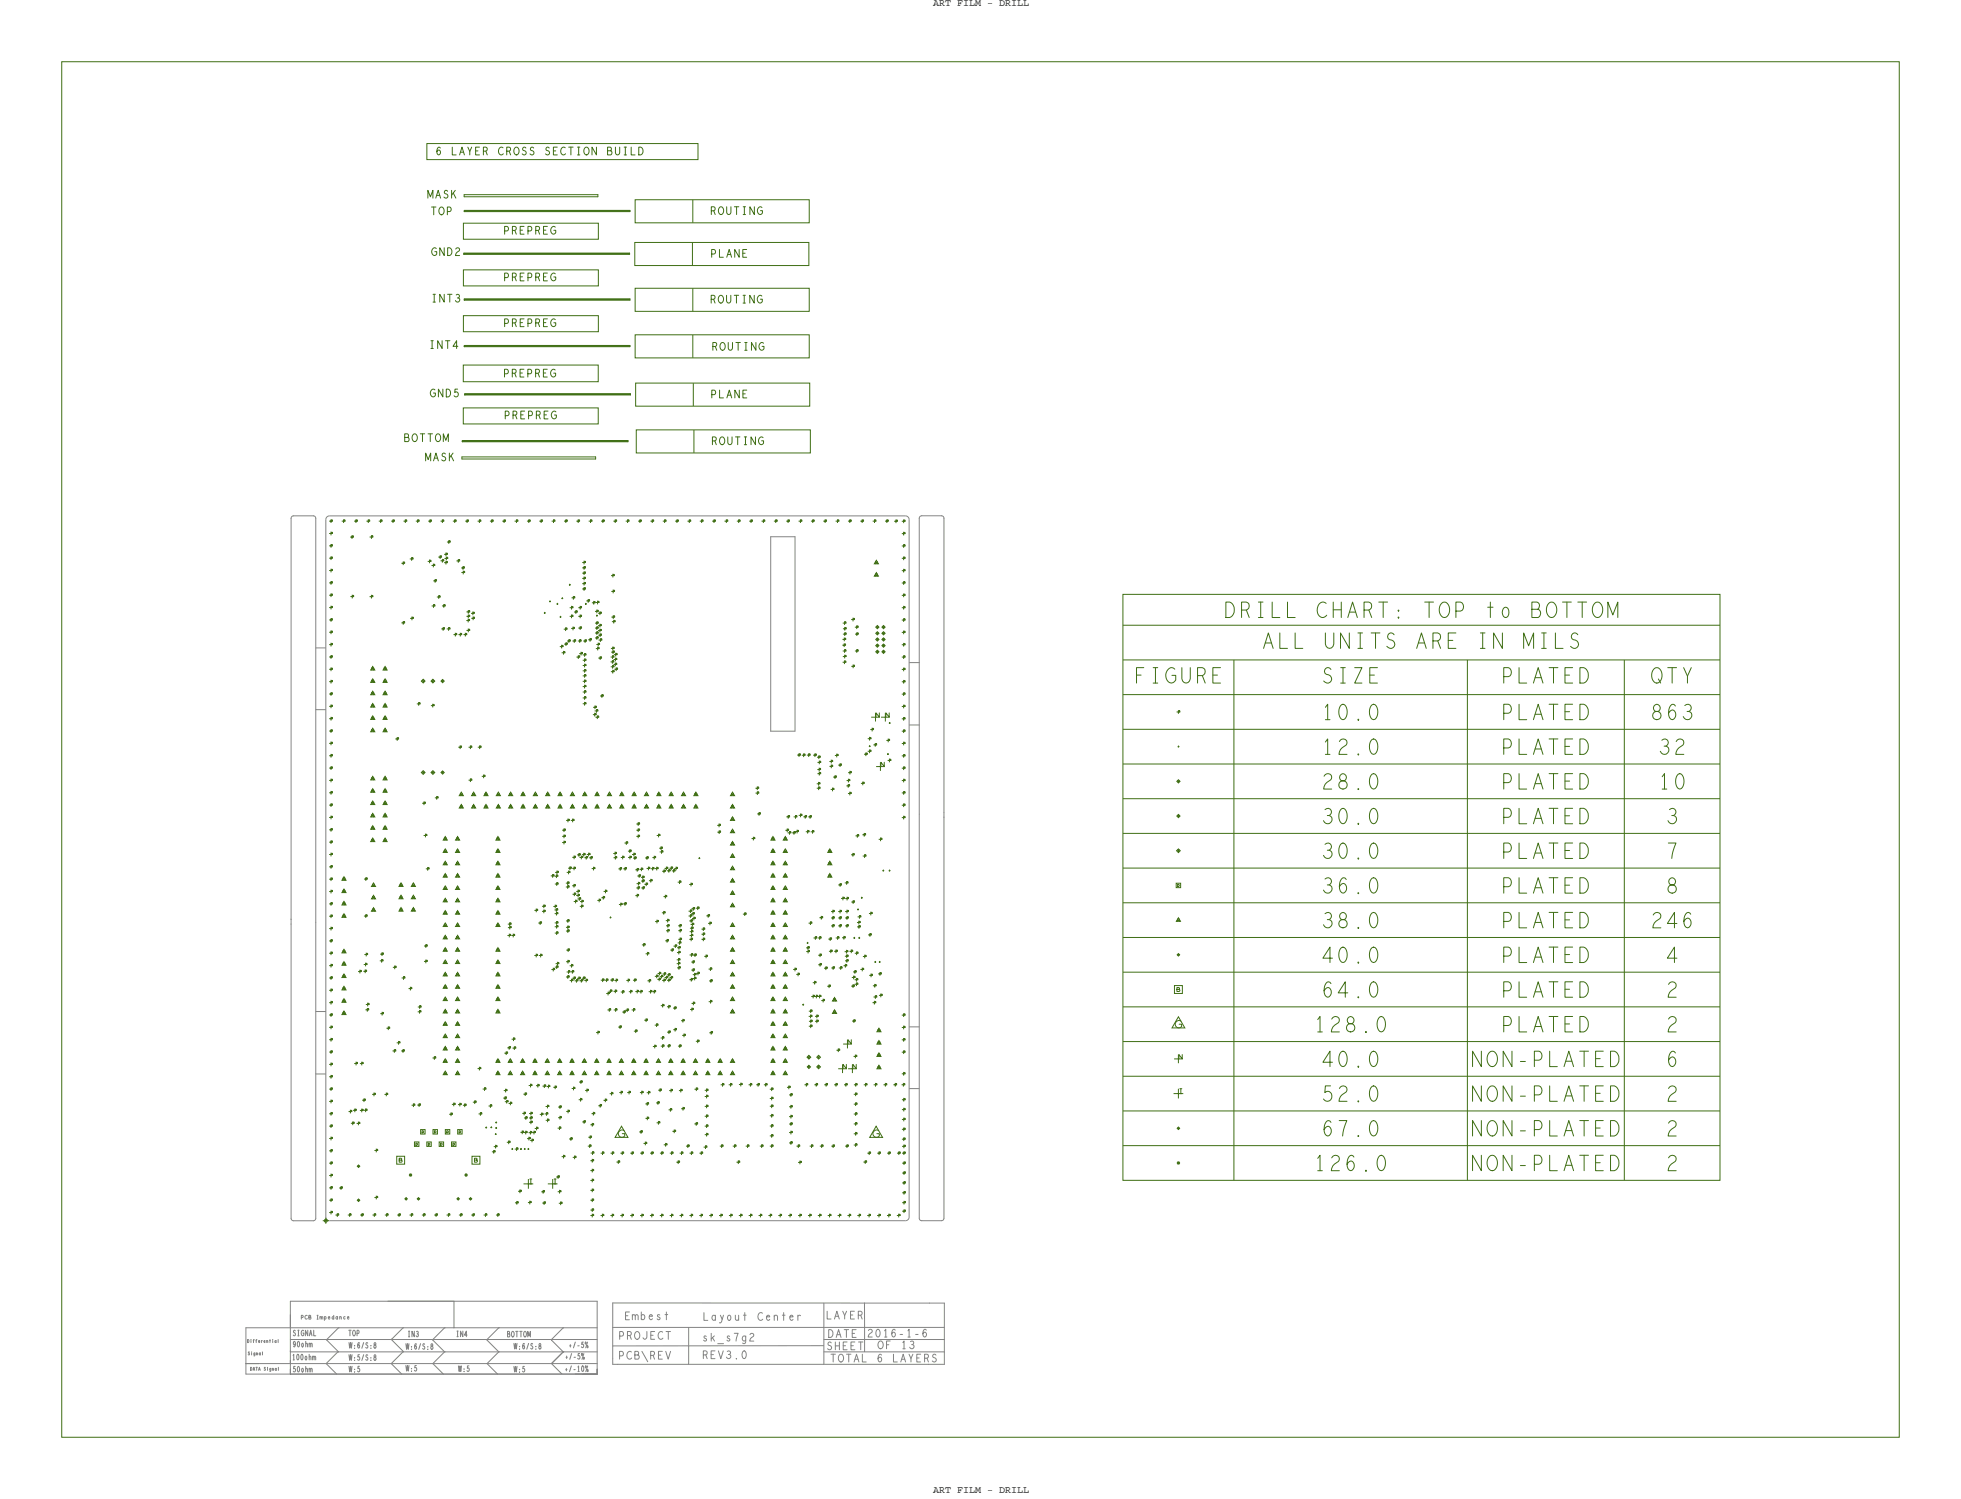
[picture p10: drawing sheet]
<svg xmlns="http://www.w3.org/2000/svg" width="403mm" height="308mm" viewBox="0 0 403 308" stroke-linecap="round" stroke-linejoin="round" font-family="sans-serif">
<defs><g id="words">
<g font-size="5.4" fill="#406f15">
<text x="251.9" y="127">DRILL CHART: TOP to BOTTOM</text>
<text x="259.8" y="133.4">ALL UNITS ARE IN MILS</text>
<text x="233.4" y="140.5">FIGURE</text>
<text x="272" y="140.5">SIZE</text>
<text x="309" y="140.5">PLATED</text>
<text x="339.7" y="140.5">QTY</text>
<text x="272" y="148.1">10.0</text>
<text x="309" y="148.1">PLATED</text>
<text x="339.7" y="148.1">863</text>
<text x="272" y="155.2">12.0</text>
<text x="309" y="155.2">PLATED</text>
<text x="341.2" y="155.2">32</text>
<text x="272" y="162.3">28.0</text>
<text x="309" y="162.3">PLATED</text>
<text x="341.2" y="162.3">10</text>
<text x="272" y="169.5">30.0</text>
<text x="309" y="169.5">PLATED</text>
<text x="342.8" y="169.5">3</text>
<text x="272" y="176.6">30.0</text>
<text x="309" y="176.6">PLATED</text>
<text x="342.8" y="176.6">7</text>
<text x="272" y="183.7">36.0</text>
<text x="309" y="183.7">PLATED</text>
<text x="342.8" y="183.7">8</text>
<text x="272" y="190.9">38.0</text>
<text x="309" y="190.9">PLATED</text>
<text x="339.7" y="190.9">246</text>
<text x="272" y="198">40.0</text>
<text x="309" y="198">PLATED</text>
<text x="342.8" y="198">4</text>
<text x="272" y="205.2">64.0</text>
<text x="309" y="205.2">PLATED</text>
<text x="342.8" y="205.2">2</text>
<text x="270.4" y="212.3">128.0</text>
<text x="309" y="212.3">PLATED</text>
<text x="342.8" y="212.3">2</text>
<text x="272" y="219.4">40.0</text>
<text x="302.7" y="219.4">NON-PLATED</text>
<text x="342.8" y="219.4">6</text>
<text x="272" y="226.6">52.0</text>
<text x="302.7" y="226.6">NON-PLATED</text>
<text x="342.8" y="226.6">2</text>
<text x="272" y="233.7">67.0</text>
<text x="302.7" y="233.7">NON-PLATED</text>
<text x="342.8" y="233.7">2</text>
<text x="270.4" y="240.8">126.0</text>
<text x="302.7" y="240.8">NON-PLATED</text>
<text x="342.8" y="240.8">2</text>
</g>
<g font-size="2.7" fill="#406f15">
<text x="89.6" y="31.9">6 LAYER CROSS SECTION BUILD</text>
<text x="87.9" y="40.8">MASK</text>
<text x="88.6" y="44.2">TOP</text>
<text x="146.1" y="44.1">ROUTING</text>
<text x="88.7" y="52.6">GND2</text>
<text x="103.6" y="48.2">PREPREG</text>
<text x="146.2" y="52.9">PLANE</text>
<text x="103.6" y="57.8">PREPREG</text>
<text x="88.7" y="62.1">INT3</text>
<text x="146.1" y="62.4">ROUTING</text>
<text x="88.3" y="71.7">INT4</text>
<text x="103.6" y="67.2">PREPREG</text>
<text x="103.6" y="77.6">PREPREG</text>
<text x="146.5" y="72.1">ROUTING</text>
<text x="88.5" y="81.7">GND5</text>
<text x="146.2" y="81.9">PLANE</text>
<text x="103.7" y="86.2">PREPREG</text>
<text x="83.1" y="90.8">BOTTOM</text>
<text x="87.5" y="94.8">MASK</text>
<text x="146.4" y="91.5">ROUTING</text>
</g>
<g font-size="2.7" fill="#838383">
<text x="127.3" y="275.5">PROJECT</text>
<text x="128.5" y="271.5">Embest</text>
<text x="144.5" y="275.9">sk_s7g2</text>
<text x="144.6" y="271.6">Layout Center</text>
<text x="170" y="271.4">LAYER</text>
<text x="170.3" y="275.1">DATE</text>
<text x="178.4" y="275.1">2016-1-6</text>
<text x="127.3" y="279.6">PCB\REV</text>
<text x="144.5" y="279.5">REV3.0</text>
<text x="170.1" y="277.7">SHEET</text>
<text x="170.8" y="280.2">TOTAL 6 LAYERS</text>
<text x="180.6" y="277.5">OF</text>
<text x="185.4" y="277.5">13</text>
</g>
<g font-size="2.1">
<text x="192" y="1.2">ART FILM - DRILL</text>
<text x="192" y="307.2">ART FILM - DRILL</text>
</g>
<g font-size="1.9" fill="#838383">
<text x="60.2" y="274.8">SIGNAL</text>
<text x="71.7" y="274.8">TOP</text>
<text x="83.8" y="275">IN3</text>
<text x="93.8" y="275">IN4</text>
<text x="104.3" y="275">BOTTOM</text>
<text x="60.1" y="279.8">100ohm</text>
<text x="60.2" y="277.1">90ohm</text>
<text x="71.8" y="277.3">W:6/S:8</text>
<text x="71.8" y="279.8">W:5/S:8</text>
<text x="83.5" y="277.6">W:6/S:8</text>
<text x="105.7" y="277.5">W:6/S:8</text>
<text x="116.3" y="279.6">+/-5%</text>
<text x="117" y="277.2">+/-5%</text>
<text x="60.2" y="282.3">50ohm</text>
<text x="71.8" y="282.2">W:5</text>
<text x="83.5" y="282.1">W:5</text>
<text x="94.3" y="282.1">W:5</text>
<text x="105.7" y="282.3">W:5</text>
<text x="116.2" y="282.1">+/-10%</text>
</g>
<text font-size="1.3" fill="#838383" x="61.9" y="271.4">PCB Impedance</text>
<g font-size="1.1" fill="#838383">
<text x="50.9" y="276.2">Differential</text>
<text x="51" y="278.7">Signal</text>
<text x="51.5" y="281.9">DATA Signal</text>
</g>
</g></defs>
<!-- layer: Board Outline -->
<g fill="none" stroke="#838383" stroke-width=".21">
<path d="M59.9 106.6v82.6zM60.4 106.1l-.4 .2-.1 .3M60.4 106.1h4.1zM64.5 106.1l.3 .2 .2 .3M65 106.6v83.1zM67 106.9v143.5zM67.8 106.1l-.5 .2-.3 .6M67.8 106.1h118.5zM158.6 110.4v40zM158.6 110.4h5zM163.6 110.4v40zM186.3 106.1l.5 .3 .2 .5"/>
<path d="M187 106.9v143.5zM189.1 106.6v60.9zM189.6 106.1h4.1zM189.6 106.1l-.3 .2-.2 .3M193.7 106.1l.3 .2 .2 .3M194.2 106.6v60.5zM65 133.3h2zM187.1 136.3h2zM65 146h2zM158.6 150.4h5zM187.1 149.2h2zM189.1 167.5v83.1z"/>
<path d="M194.2 167.1v1.1zM194.2 168.1v82.5zM59.9 189.1v1zM59.9 190.1v60.5zM65 189.7v60.9zM65 208.1h2zM187.1 211.3h2zM65 220.9h2zM187.1 224h2zM59.9 250.6l.1 .4 .4 .1M60.4 251.1h4.1zM65 250.6l-.2 .4-.3 .1"/>
<path d="M67 250.4l.2 .5 .6 .2M67.8 251.1h118.5zM187 250.4l-.2 .5-.5 .2M189.1 250.6l.2 .4 .3 .1M189.6 251.1h4.1zM194.2 250.6l-.2 .4-.3 .1M50.6 273.2h9.1zM50.6 273.2v7.3zM59.7 273.2h33.7zM59.7 270.5v2.7zM59.7 275.6h63.2zM59.7 278.1h63.2z"/>
<path d="M59.7 277.9v.2zM59.7 279.9v.6zM59.7 267.7h63.2zM59.7 267.7v15zM67.2 275.7l2.4 2.4zM67.2 275.6v.1zM69.5 278.1l-2.4 2.4zM69.5 278.1h.1zM69.6 273.2l-2.4 2.4zM69.6 273.2h.2zM79.8 267.7h13.6zM80.6 275.6l2.4 2.4z"/>
<path d="M80.6 275.5v.1zM82.9 278.1l-2.4 2.4zM82.9 273.2l-2.4 2.4zM82.9 273.2h.2zM89 275.7l2.5 2.4zM89 275.6v.1zM91.5 273.2l-2.5 2.4zM91.5 278.1l-2.5 2.4zM91.5 273.2h.1zM91.5 278.1h.1zM93.4 273.2h29.5zM93.4 267.7v5.5z"/>
<path d="M100.2 275.7l2.4 2.4zM100.2 275.6v.1zM102.6 273.2l-2.4 2.4zM102.6 278.1l-2.4 2.4zM102.6 273.2h.1zM102.6 278.1h.1zM113.5 275.7l2.4 2.4zM113.5 275.6v.1zM115.9 273.2l-2.4 2.4zM115.9 278.1l-2.4 2.4zM115.9 273.2h.1zM122.9 267.7v15z"/>
<path d="M126.1 279.4v1.3zM126.1 273.1h68.2zM126.1 276.9l43.3-.1zM126.1 268.1h65.1zM126.1 268.1v11.3zM141.7 273.1v7.6zM169.5 268.1v12.6zM169.5 275.6h24.8zM169.5 278.1h24.8zM177.8 268.1l.1 5zM177.9 273.1v5zM191.2 268.1h3.1z"/>
<path d="M194.3 268.1v12.6zM50.6 280.5h9.1zM50.6 282.7h9.1zM50.6 280.5h2.7zM50.6 280.5v2.2zM59.7 282.7h63.2zM59.7 280.5h63.2zM67.1 280.5l2.2 2.2zM80.5 280.5l2.1 2.2zM89 280.5l2.2 2.2zM100.2 280.5l2.2 2.2zM113.5 280.5l2.1 2.2z"/>
<path d="M118.3 282.7h4.6zM119.9 282.7h3zM119.9 282.7h2.1zM122.9 281.7v1zM126.1 280.7h1zM127.1 280.7h63.9zM191 280.7h3.3z"/>
</g>
<!-- layer: Nets -->
<g fill="none" stroke="#406f15" stroke-width=".21">
<path d="M67.7 114.8h.8M67.7 109.8h.8M67.7 107.2h.8M67.7 119.9h.8M67.7 112.3h.8M67.7 117.4h.8M68.1 106.8v.8M68.1 109.4v.7M68.1 111.9v.8M68.1 114.5v.7M68.1 117v.8M68.1 119.5v.8"/>
<path d="M68.2 114.7l.1-.1-.1 .1 .2 .1M68.2 112.1h.1l-.1 .1h.2M68.2 109.6l.1-.1-.1 .1 .2 .1M68.2 107h.1l-.1 .1 .2 .1M68.2 119.7h.1l-.1 .1 .2 .1M68.2 117.2l.1-.1-.1 .2h.2M70.3 107.2h.8M70.7 106.8v.8M70.8 107h.1l-.1 .1 .2 .1M72 110.5h.8M72.4 110.1v.8M72.5 110.3l.2-.1-.2 .2h.2"/>
<path d="M72.8 107.2h.8M73.2 106.8v.8M73.3 107h.2l-.2 .1 .2 .1M75.4 107.2h.7M75.8 106.8v.8M75.9 107h.1l-.1 .1 .2 .1M76 110.5h.8M76.4 110.1v.8M76.5 110.3l.2-.1-.2 .2h.2M77.9 107.2h.8M78.3 106.8v.8M78.4 107h.2l-.2 .1 .2 .1"/>
<path d="M80.5 107.2h.7M80.8 106.8v.8M80.9 107h.2l-.2 .1 .2 .1M82.6 115.9h.7M83 115.5v.8M83 107.2h.8M83.1 115.7l.1-.1-.2 .2h.3M83.4 106.8v.8M83.5 107h.1l-.1 .1 .2 .1M84.3 115h.8M84.7 114.6v.8M84.8 114.8l.1-.1-.1 .2h.2"/>
<path d="M85.5 107.2h.8M85.9 106.8v.8M86 107h.2l-.2 .1 .2 .1M88 115.5h.7M88.1 107.2h.7M88.4 115.1v.8M88.5 115.3h.1l-.2 .1h.3M88.5 106.8v.8M88.6 107h.1l-.1 .1 .2 .1M88.8 116.3h.7M89.1 119.5h.8M89.2 116v.7"/>
<path d="M89.2 116.2l.2-.1-.2 .1 .3 .1M89.5 119.1v.8M89.6 119.3h.2l-.2 .1 .2 .1M90.2 114.6h.7M90.6 114.2v.8M90.6 107.2h.8M90.6 115.4h.8M90.6 114.4h.2l-.2 .1 .2 .1M91 106.8v.8M91 115v.7M91.1 107h.2l-.2 .1 .2 .1M91.1 115.2l.2-.1-.2 .2h.2"/>
<path d="M91.4 115.7h.7M91.4 114h.7M91.4 114.9h.8M91.7 113.7v.7M91.7 115.4v.7M91.8 114.5v.8M91.8 115.6l.2-.1-.2 .1 .2 .1M91.8 113.9l.2-.1-.2 .1 .2 .1M91.9 114.7l.2-.1-.2 .2h.2M91.9 111.5h.8M92.3 111.1v.8M92.4 111.3h.2l-.2 .1 .2 .1"/>
<path d="M93.2 107.2h.7M93.5 106.8v.8M93.6 107h.2l-.2 .1 .2 .1M93.9 115.4h.8M94.3 115v.8M94.4 115.2h.1l-.1 .1h.2M94.9 116.8h.7M94.9 117.8h.8M95.2 116.5v.7M95.3 117.4v.8M95.3 116.7l.2-.1-.2 .1 .2 .1M95.4 117.6l.1-.1-.1 .2h.2"/>
<path d="M95.7 107.2h.8M96.1 106.8v.8M96.2 107h.1l-.1 .1 .2 .1M98.2 107.2h.8M98.6 106.8v.8M98.7 107h.2l-.2 .1 .2 .1M100.8 107.2h.7M101.2 106.8v.8M101.3 107h.1l-.1 .1 .2 .1M103.3 107.2h.8M103.7 106.8v.8M103.8 107h.2l-.2 .1 .2 .1"/>
<path d="M105.9 107.2h.7M106.2 106.8v.8M106.3 107h.2l-.2 .1 .2 .1M108.4 107.2h.8M108.8 106.8v.8M108.9 107h.1l-.1 .1 .2 .1M110.9 107.2h.8M111.3 106.8v.8M111.4 107h.2l-.2 .1 .2 .1M113.5 107.2h.7M113.9 106.8v.8M114 107h.1l-.1 .1 .2 .1"/>
<path d="M116 107.2h.8M116.4 106.8v.8M116.5 107h.2l-.2 .1 .2 .1M118.6 107.2h.7M118.9 106.8v.8M119 107h.2l-.2 .1 .2 .1M119.8 116.8h.7M119.8 117.9h.7M119.8 119h.7M119.8 115.7h.7M120.2 115.3v.8M120.2 116.4v.8"/>
<path d="M120.2 117.5v.8M120.2 118.6v.8M120.2 119.7v.8M120.3 116.7l.1-.1-.2 .1 .3 .1M120.3 117.7h.1l-.2 .1 .3 .1M120.3 118.8l.1-.1-.2 .2h.3M120.3 119.9l.1-.1-.2 .2h.3M120.3 115.6l.1-.1-.2 .1 .3 .1M121.1 107.2h.8M121.5 106.8v.8M121.6 107h.1l-.1 .1 .2 .1M123.6 107.2h.8"/>
<path d="M124 106.8v.8M124.1 107h.2l-.2 .1 .2 .1M125.7 118.4h.8M126.1 118v.8M126.2 118.2h.1l-.1 .1 .2 .1M126.2 107.2h.7M126.6 106.8v.8M126.7 107h.1l-.1 .1 .2 .1M128.7 107.2h.8M129.1 106.8v.8M129.2 107h.2l-.2 .1 .2 .1M131.3 107.2h.7"/>
<path d="M131.6 106.8v.8M131.7 107h.2l-.2 .1 .2 .1M133.8 107.2h.8M134.2 106.8v.8M134.3 107h.1l-.1 .1 .2 .1M136.3 107.2h.8M136.7 106.8v.8M136.8 107h.2l-.2 .1 .2 .1M138.9 107.2h.7M139.3 106.8v.8M139.4 107h.1l-.1 .1 .2 .1M141.4 107.2h.8"/>
<path d="M141.8 106.8v.8M141.9 107h.2l-.2 .1 .2 .1M144 107.2h.7M144.3 106.8v.8M144.4 107h.2l-.2 .1 .2 .1M146.5 107.2h.8M146.9 106.8v.8M147 107h.1l-.1 .1 .2 .1M149 107.2h.8M149.4 106.8v.8M149.5 107h.2l-.2 .1 .2 .1M151.6 107.2h.7"/>
<path d="M152 106.8v.8M152.1 107h.1l-.1 .1 .2 .1M154.1 107.2h.8M154.5 106.8v.8M154.6 107h.2l-.2 .1 .2 .1M156.7 107.2h.7M157 106.8v.8M157.1 107h.2l-.2 .1 .2 .1M159.2 107.2h.8M159.6 106.8v.8M159.7 107h.1l-.1 .1 .2 .1M161.7 107.2h.8"/>
<path d="M162.1 106.8v.8M162.2 107h.2l-.2 .1 .2 .1M164.3 107.2h.7M164.7 106.8v.8M164.8 107h.1l-.1 .1 .2 .1M166.8 107.2h.8M167.2 106.8v.8M167.3 107h.2l-.2 .1 .2 .1M169.4 107.2h.7M169.7 106.8v.8M169.8 107h.2l-.2 .1 .2 .1M171.9 107.2h.8"/>
<path d="M172.3 106.8v.8M172.4 107h.1l-.1 .1 .2 .1M174.4 107.2h.8M174.8 106.8v.8M174.9 107h.2l-.2 .1 .2 .1M177 107.2h.7M177.4 106.8v.8M177.5 107h.1l-.1 .1 .2 .1M179.5 107.2h.8M179.9 106.8v.8M180 107h.2l-.2 .1 .2 .1M180.3 117.8l.4 .7h-.8z"/>
<path d="M180.3 115.3l.4 .7h-.8zM180.5 118v.5l-.4-.5v.5M180.5 115.5v.5l-.4-.5v.5M182.1 107.2h.7M182.4 106.8v.8M182.5 107h.2l-.2 .1 .2 .1M183.9 107.2h.8M184.3 106.9v.7M184.4 107.1l.2-.1-.2 .1 .2 .1M185.5 114.9h.8M185.5 112.3h.8M185.5 109.8h.8"/>
<path d="M185.5 107.2h.8M185.5 119.9h.8M185.5 117.4h.8M185.9 106.9v.7M185.9 109.4v.8M185.9 111.9v.8M185.9 114.5v.7M185.9 117v.8M185.9 119.6v.7M186 114.7l.2-.1-.2 .2h.2M186 112.1h.2l-.2 .1 .2 .1M186 109.6l.2-.1-.2 .2h.2"/>
<path d="M186 107.1l.2-.1-.2 .1 .2 .1M186 119.8l.2-.1-.2 .1 .2 .1M186 117.2h.2l-.2 .1h.2M67.7 132.6h.8M67.7 135.2h.8M67.7 137.7h.8M67.7 127.5h.8M67.7 122.5h.8M67.7 125h.8M67.7 130.1h.8M68.1 122.1v.7M68.1 124.6v.8"/>
<path d="M68.1 127.2v.7M68.1 129.7v.8M68.1 132.2v.8M68.1 134.8v.7M68.1 137.3v.8M68.1 139.9v.7M68.2 127.4l.1-.1-.1 .1 .2 .1M68.2 124.8h.1l-.1 .1h.2M68.2 122.3l.1-.1-.1 .1 .2 .1M68.2 137.5h.1l-.1 .1h.2M68.2 135l.1-.1-.1 .1 .2 .1M68.2 132.4h.1l-.1 .1 .2 .1"/>
<path d="M68.2 129.9l.1-.1-.1 .2h.2M72.1 122.7h.7M72.5 122.4v.7M72.6 122.6l.1-.1-.2 .1 .3 .1M76 122.7h.8M76.4 122.4v.7M76.5 122.6l.2-.1-.2 .1 .2 .1M76.7 137.1l.4 .7h-.8zM76.7 139.7l.4 .7h-.8zM76.9 137.4v.4l-.4-.4v.4M76.9 139.9v.5l-.4-.5v.5M79.2 137.1l.4 .7h-.8z"/>
<path d="M79.2 139.7l.4 .7h-.8zM79.4 137.4v.4l-.4-.4v.4M79.4 139.9v.5l-.4-.5v.5M82.6 128.1h.7M83 127.8v.7M83.1 128l.1-.1-.2 .1 .3 .1M84.4 127.2h.7M84.7 126.8v.8M84.8 127h.2l-.2 .1 .2 .1M86.9 139.9l.2 .4 .1-.4M87.1 139.7l.3 .4-.3 .4-.4-.4zM88.8 124.7h.8"/>
<path d="M88.9 139.9l.2 .4 .1-.4M89.1 139.7l.3 .4-.3 .4-.4-.4zM89.2 124.3v.7M89.3 124.5l.1-.1-.1 .2h.2M89.9 122.8h.7M90.3 122.4v.8M90.4 122.6h.1l-.2 .1 .3 .1M90.8 129.4h.7M90.9 124.7h.8M90.9 140l.2 .3 .1-.3M91.1 139.8l.3 .3-.3 .3-.4-.3zM91.2 129v.8"/>
<path d="M91.3 129.2l.1-.1-.2 .2h.3M91.3 124.3v.7M91.4 124.5l.1-.1-.1 .1 .2 .1M91.9 129.4h.8M92.3 129v.8M92.4 129.2l.1-.1-.1 .2h.2M93.3 130.6h.8M93.7 130.2v.7M93.8 130.4l.1-.1-.1 .1 .2 .1M94.3 130.6h.8M94.7 130.2v.7M94.8 130.4l.1-.1-.1 .1 .2 .1"/>
<path d="M95.4 130.6h.7M95.7 130.2v.7M95.8 130.4l.2-.1-.2 .1 .2 .1M95.9 127.7h.8M96 129.7h.7M96 125.9h.7M96 126.8h.7M96.3 127.3v.7M96.3 125.5v.8M96.3 126.4v.8M96.3 129.3v.8M96.4 127.5l.2-.1-.2 .2h.2"/>
<path d="M96.4 129.5h.2l-.2 .1h.2M96.4 126.6h.2l-.2 .1h.2M96.4 125.7l.2-.1-.2 .2h.2M96.9 126.2h.8M97 127.2h.7M97.3 125.8v.8M97.3 126.8v.8M97.4 126l.1-.1-.1 .2h.2M97.4 127h.2l-.2 .1 .2 .1M112 126v.3M112.1 126l.1 .1h-.3M113 123.7h.3"/>
<path d="M113.3 123.7l-.1-.1-.1 .3M114.7 124.1v.3M114.7 124.1l.1 .2h-.3M115.1 126.9h.3M115.2 133h.7M115.4 126.9l-.1-.1v.3M115.5 132.6v.8M115.5 134.3h.8M115.6 132.8h.2l-.2 .1 .2 .1M115.7 123v.3M115.7 123l.1 .1h-.3M115.9 133.9v.8"/>
<path d="M116 129.4h.7M116 134.1l.2-.1-.2 .2h.2M116.1 132.5h.7M116.4 129.1v.7M116.4 132.1v.8M116.5 129.3l.1-.1-.2 .1 .3 .1M116.5 132.3h.2l-.2 .1 .2 .1M116.7 131.9h.7M117 131.5v.8M117 120.3h.3M117.1 131.7l.2-.1-.2 .2h.2M117.2 125h.8"/>
<path d="M117.2 126.8h.8M117.3 120.3l-.1-.1v.3M117.5 129.3h.8M117.6 124.6v.8M117.6 126.4v.8M117.6 123h.7M117.7 126.6h.1l-.1 .1h.2M117.7 124.8h.1l-.1 .1 .2 .1M117.8 131.9h.7M117.9 128.9v.8M118 122.6v.8M118 129.1l.1-.1-.1 .2h.2"/>
<path d="M118.1 122.8l.1-.1-.2 .2h.3M118.1 125.9h.7M118.1 131.5v.8M118.2 131.7l.2-.1-.2 .2h.2M118.5 125.5v.8M118.6 125.7h.1l-.2 .1 .3 .1M118.6 135.2h.8M118.9 131.9h.7M119 134.8v.8M119 129.2h.7M119 125h.7M119 126.8h.7"/>
<path d="M119.1 135l.1-.1-.1 .2h.2M119.2 134.5h.7M119.3 131.5v.8M119.4 124.6v.8M119.4 126.4v.8M119.4 128.8v.8M119.4 131.7l.1-.1-.2 .2h.3M119.4 129h.2l-.2 .1 .3 .1M119.4 124.8h.2l-.2 .1 .3 .1M119.4 126.6h.2l-.2 .1h.3M119.5 134.1v.7M119.6 134.3l.2-.1-.2 .2h.2"/>
<path d="M119.8 120.1h.7M119.8 121.2h.7M119.9 134.7h.7M119.9 138h.7M119.9 139h.7M119.9 136.9h.7M119.9 135.8h.7M120 131.9h.8M120.2 120.8v.7M120.3 121l.1-.1-.2 .2h.3M120.3 134.3v.8M120.3 135.5v.7"/>
<path d="M120.3 136.5v.8M120.3 137.6v.8M120.3 138.7v.7M120.3 139.8v.7M120.3 124.3h.3M120.4 134.6l.1-.1-.2 .1 .3 .1M120.4 137.8h.1l-.2 .1 .3 .1M120.4 138.9l.1-.1-.2 .1 .3 .1M120.4 136.7h.1l-.2 .1 .3 .1M120.4 140l.1-.1-.2 .2h.3M120.4 135.7l.1-.1-.2 .1 .3 .1M120.4 131.5v.8"/>
<path d="M120.5 131.7l.1-.1-.1 .2h.2M120.6 123.6h.8M120.6 124.3l-.1-.2v.3M121 123.2v.8M121 131.6h.8M121.1 123.5l.2-.1-.2 .1 .2 .1M121.4 131.2v.8M121.5 131.5l.1-.1-.1 .1 .2 .1M121.8 124h.7M122.1 123.6v.8M122.2 123.8h.2l-.2 .1 .2 .1M122.4 131.2h.8"/>
<path d="M122.4 128.2h.8M122.4 129.2h.8M122.4 130.2h.8M122.4 125.8h.8M122.6 124h.7M122.6 133.4h.7M122.7 132.6h.7M122.8 125.4v.8M122.8 126.5v.3M122.8 127.8v.8M122.8 128.8v.8M122.8 129.8v.8"/>
<path d="M122.8 130.9v.7M122.8 126.5l.1 .2h-.3M122.9 131.1l.1-.1-.1 .1 .2 .1M122.9 128h.1l-.1 .1h.2M122.9 129h.1l-.1 .1 .2 .1M122.9 130.1l.1-.1-.1 .1 .2 .1M122.9 125.6l.1-.1-.1 .2h.2M122.9 123.6v.7M123 133v.8M123 123.8l.2-.1-.2 .1 .2 .1M123 128.7h.8M123 129.7h.8"/>
<path d="M123 126.2h.8M123.1 133.3l.1-.1-.2 .1 .3 .1M123.1 132.2v.8M123.1 130.7h.7M123.1 135.4h.8M123.1 131.7h.8M123.2 132.4l.1-.1-.2 .2h.3M123.4 125.8v.7M123.4 128.3v.8M123.4 129.3v.8M123.5 130.3v.8M123.5 135v.8"/>
<path d="M123.5 128.5h.2l-.2 .1 .2 .1M123.5 129.5h.2l-.2 .1 .2 .1M123.5 126l.2-.1-.2 .2h.2M123.5 131.3v.8M123.5 130.5l.2-.1-.2 .2h.3M123.6 135.2l.1-.1-.1 .2h.2M123.6 131.5l.2-.1-.2 .2h.2M125.6 136.2h.8M125.6 135.2h.8M125.6 137.2h.8M125.7 138.2h.7M125.7 133.4h.7"/>
<path d="M125.7 134.2h.8M125.8 121.7h.7M125.8 126.9h.7M125.9 127.9h.7M126 135.8v.8M126 134.8v.8M126 136.8v.8M126.1 137.8v.8M126.1 133v.8M126.1 136l.1-.1-.1 .2h.2M126.1 135l.2-.1-.2 .2h.2M126.1 133.8v.7"/>
<path d="M126.1 137l.2-.1-.2 .2h.2M126.1 121.3v.8M126.2 138l.1-.1-.2 .2h.3M126.2 133.2h.1l-.2 .1h.3M126.2 126.6v.7M126.2 134l.2-.1-.2 .2h.2M126.2 136.7h.8M126.2 135.7h.8M126.2 121.5l.2-.1-.2 .2h.2M126.3 126.8l.1-.1-.2 .1 .3 .1M126.3 127.5v.8M126.3 134.7h.8"/>
<path d="M126.4 127.7l.1-.1-.2 .2h.3M126.4 137.7h.7M126.6 136.3v.8M126.6 135.3v.8M126.7 134.3v.8M126.7 136.5l.1-.1-.1 .2h.2M126.7 135.5l.2-.1-.2 .2h.2M126.8 134.5l.1-.1-.1 .2h.2M126.8 137.3v.8M126.9 137.5l.1-.1-.2 .2h.3M173.3 132.7h.8M173.3 131.5h.8"/>
<path d="M173.3 136.2h.8M173.4 128.2h.7M173.4 133.9h.7M173.4 135.1h.8M173.4 130.5h.8M173.4 129.4h.8M173.7 132.4v.7M173.7 131.2v.7M173.7 135.9v.7M173.7 127.8v.8M173.7 133.5v.8M173.8 132.6l.1-.1-.1 .1 .2 .1"/>
<path d="M173.8 134.7v.7M173.8 130.1v.7M173.8 131.4l.1-.1-.1 .1 .2 .1M173.8 129v.7M173.8 136.1l.2-.1-.2 .1 .2 .1M173.8 128l.2-.1-.2 .2h.2M173.8 133.8l.2-.1-.2 .1 .2 .1M173.9 134.9l.1-.1-.1 .2h.2M173.9 130.3l.1-.1-.1 .1 .2 .1M173.9 129.2l.1-.1-.1 .1 .2 .1M175.1 127.5h.8M175.1 137.1h.8"/>
<path d="M175.5 127.1v.7M175.5 136.7v.8M175.6 127.3l.1-.1-.1 .1 .2 .1M175.6 136.9l.2-.1-.2 .2h.2M175.9 129h.7M175.9 133.9h.7M175.9 130.5h.8M176.3 128.7v.7M176.3 133.5v.8M176.3 130.1v.7M176.3 128.9l.2-.1-.2 .1 .2 .1M176.4 133.8l.1-.1-.2 .1 .3 .1"/>
<path d="M176.4 130.3l.1-.1-.1 .1 .2 .1M180.4 128.9l.1 .3 .1-.3M180.4 132.7l.1 .3 .1-.3M180.4 131.4l.1 .3 .1-.3M180.4 133.9l.1 .4 .1-.4M180.4 130.1l.1 .4 .1-.4M180.5 128.7l.3 .3-.3 .3-.3-.3zM180.5 132.5l.3 .3-.3 .4-.3-.4zM180.5 131.2l.3 .4-.3 .3-.3-.3zM180.5 133.8l.3 .3-.3 .3-.3-.3zM180.5 130l.3 .3-.3 .3-.3-.3zM181.6 132.7l.2 .3 .1-.3"/>
<path d="M181.6 131.4l.2 .3 .1-.3M181.6 128.9l.2 .3 .1-.3M181.6 130.1l.2 .4 .1-.4M181.6 133.9l.2 .4 .1-.4M181.8 132.5l.3 .3-.3 .4-.4-.4zM181.8 131.2l.3 .4-.3 .3-.4-.3zM181.8 128.7l.3 .3-.3 .3-.4-.3zM181.8 130l.3 .3-.3 .3-.4-.3zM181.8 133.8l.3 .3-.3 .3-.4-.3zM185.5 135.2h.8M185.5 127.6h.8M185.5 125h.8"/>
<path d="M185.5 122.5h.8M185.5 137.7h.8M185.5 132.6h.8M185.5 130.1h.8M185.9 122.1v.8M185.9 124.6v.8M185.9 127.2v.7M185.9 129.7v.8M185.9 132.3v.7M185.9 134.8v.8M185.9 137.3v.8M185.9 139.9v.7"/>
<path d="M186 127.4l.2-.1-.2 .2h.2M186 124.8h.2l-.2 .1 .2 .1M186 122.3l.2-.1-.2 .2h.2M186 137.5h.2l-.2 .1 .2 .1M186 135l.2-.1-.2 .2h.2M186 132.5l.2-.1-.2 .1 .2 .1M186 129.9h.2l-.2 .1h.2M67.7 140.2h.8M67.7 152.9h.8M67.7 147.9h.8M67.7 142.8h.8M67.7 155.5h.8"/>
<path d="M67.7 150.4h.8M67.7 145.3h.8M67.7 158h.8M68.1 142.4v.8M68.1 144.9v.8M68.1 147.5v.7M68.1 150v.8M68.1 152.6v.7M68.1 155.1v.8M68.1 157.6v.8M68.2 140.1l.1-.1-.1 .1 .2 .1M68.2 152.8l.1-.1-.1 .1 .2 .1"/>
<path d="M68.2 150.2h.1l-.1 .1h.2M68.2 147.7l.1-.1-.1 .1 .2 .1M68.2 145.1h.1l-.1 .1 .2 .1M68.2 142.6l.1-.1-.1 .2h.2M68.2 157.8h.1l-.1 .1 .2 .1M68.2 155.3l.1-.1-.1 .2h.2M76.7 159.7l.4 .7h-.8zM76.7 142.2l.4 .7h-.8zM76.7 144.7l.4 .8h-.8zM76.7 147.3l.4 .7h-.8zM76.7 149.8l.4 .7h-.8zM76.9 160v.4l-.4-.4v.4"/>
<path d="M76.9 142.4v.5l-.4-.5v.5M76.9 145v.5l-.4-.5v.5M76.9 147.5v.5l-.4-.5v.5M76.9 150.1v.4l-.4-.4v.4M79.2 159.7l.4 .7h-.8zM79.2 149.8l.4 .7h-.8zM79.2 142.2l.4 .7h-.8zM79.2 147.3l.4 .7h-.8zM79.2 144.7l.4 .8h-.8zM79.4 160v.4l-.4-.4v.4M79.4 150.1v.4l-.4-.4v.4M79.4 142.4v.5l-.4-.5v.5"/>
<path d="M79.4 147.5v.5l-.4-.5v.5M79.4 145v.5l-.4-.5v.5M81.3 152h.8M81.7 151.6v.8M81.8 151.8h.2l-.2 .1 .2 .1M85.8 144.8h.7M86.1 144.4v.8M86.2 144.6h.2l-.2 .1 .2 .1M86.9 158.7l.2 .4 .1-.4M87.1 158.5l.3 .4-.3 .4-.4-.4zM88.6 145.2h.8M88.9 158.7l.2 .4 .1-.4"/>
<path d="M89 144.8v.7M89.1 158.5l.3 .4-.3 .4-.4-.4zM89.1 145l.2-.1-.2 .2h.2M90.9 158.8l.2 .3 .1-.3M91.1 158.6l.3 .3-.3 .4-.4-.4zM94.3 153.7h.7M94.7 153.3v.8M94.8 153.5h.1l-.2 .1 .3 .1M96.4 153.7h.8M96.8 153.3v.8M96.9 153.5h.1l-.1 .1 .2 .1M98.3 153.7h.8"/>
<path d="M98.7 153.3v.8M98.8 153.5h.1l-.1 .1 .2 .1M99.1 159.7h.8M99.5 159.3v.8M99.6 159.5h.1l-.1 .1 .2 .1M119.9 141.2h.7M119.9 142.4h.7M119.9 143.6h.7M119.9 144.8h.7M119.9 140.2h.7M120.3 140.9v.7M120.3 142v.7"/>
<path d="M120.3 143.2v.8M120.3 144.4v.8M120.4 141.1l.1-.1-.2 .1 .3 .1M120.4 142.2l.1-.1-.2 .2h.3M120.4 143.4l.1-.1-.2 .2h.3M120.4 144.6l.1-.1-.2 .2h.3M122 147h.7M122 145.5h.8M122.3 146.3h.8M122.4 146.6v.8M122.4 145.1v.8M122.4 146.8h.2l-.2 .1 .3 .1"/>
<path d="M122.5 145.3h.2l-.2 .1 .2 .1M122.5 147.5h.8M122.7 145.9v.7M122.8 146.1l.2-.1-.2 .1 .2 .1M122.9 147.2v.7M123 147.4l.1-.1-.1 .1 .2 .1M123.4 143.2h.8M123.8 142.8v.8M123.9 143l.2-.1-.2 .2h.2M164 155.3h.8M164.4 155v.7M164.5 155.2l.1-.1-.1 .1 .2 .1"/>
<path d="M164.9 155.4h.8M165.3 155v.8M165.4 155.2l.2-.1-.2 .2h.2M166 155.3h.8M166.4 155v.7M166.5 155.2l.1-.1-.1 .1 .2 .1M167.3 155.4h.7M167.7 155v.7M167.7 155.2l.2-.1-.2 .2h.3M168.1 155.8h.7M168.1 158.3h.8M168.2 159.2h.7"/>
<path d="M168.2 156.8h.7M168.5 155.4v.8M168.5 157.9v.8M168.5 155.6l.2-.1-.2 .2h.3M168.5 158.8v.7M168.6 156.5v.7M168.6 158.1h.2l-.2 .1 .2 .1M168.6 159l.2-.1-.2 .2h.2M168.6 156.7l.2-.1-.2 .1 .3 .1M170.6 156.7h.8M170.6 157.7h.8M171 156.3v.7"/>
<path d="M171 157.3v.7M171.1 156.5l.2-.1-.2 .2h.2M171.1 157.5l.2-.1-.2 .1 .2 .1M171.4 159.9h.8M171.8 155.4h.7M171.8 159.5v.7M171.9 159.7l.1-.1-.1 .2h.2M172.1 155v.8M172.2 155.3l.2-.1-.2 .1 .2 .1M172.4 157.4h.8M172.8 157v.8M172.9 157.2h.2l-.2 .1 .2 .1"/>
<path d="M174.5 159h.7M174.9 158.6v.7M174.9 158.8l.2-.1-.2 .1 .3 .1M177.7 155.2h.8M178.1 154.8v.7M178.2 155l.2-.1-.2 .2h.2M178.5 154.6h.8M178.5 152h.8M178.9 151.6v.7M178.9 153.4v.3M178.9 154.2v.7M178.9 153.4l.1 .1h-.3"/>
<path d="M179 154.4l.1-.1-.1 .2h.2M179 151.8l.1-.1-.1 .2h.2M179 150.1h.8M179.2 147.5h1.8M179.4 149.7v.8M179.5 149.9l.2-.1-.2 .2h.2M179.7 153.2h.7M180.1 152.9v.7M180.1 146.7v1.7M180.2 153.1l.1-.1-.2 .1 .3 .1M180.2 157.7h1.8M180.9 146.7v.8l-.7-.8v.8"/>
<path d="M181.1 156.8v1.8M181.3 147.5h1.7M181.9 156.8v.9l-.7-.9v.9M182.1 146.7v1.7M182.3 152.3h.8M182.6 156.4h.8M182.6 155v.3M182.7 155l.1 .2h-.3M182.7 151.9v.8M182.8 152.2l.2-.1-.2 .1 .2 .1M182.9 146.7v.8l-.7-.8v.8M183 156.1v.7"/>
<path d="M183 148.6v.3M183 148.6l.1 .2h-.2M183.1 156.3l.1-.1-.1 .1 .2 .1M185.5 140.3h.8M185.5 153h.8M185.5 150.4h.8M185.5 147.9h.8M185.5 145.3h.8M185.5 142.8h.8M185.5 158h.8M185.5 155.5h.8M185.9 142.4v.8"/>
<path d="M185.9 145v.7M185.9 147.5v.8M185.9 150v.8M185.9 152.6v.7M185.9 155.1v.8M185.9 157.7v.7M186 140.1l.2-.1-.2 .2h.2M186 152.8l.2-.1-.2 .2h.2M186 150.2h.2l-.2 .1 .2 .1M186 147.7l.2-.1-.2 .2h.2M186 145.2l.2-.1-.2 .1 .2 .1M186 142.6h.2l-.2 .1h.2"/>
<path d="M186 157.9l.2-.1-.2 .1 .2 .1M186 155.3h.2l-.2 .1h.2M67.7 175.8h.8M67.7 160.6h.8M67.7 168.2h.8M67.7 165.6h.8M67.7 163.1h.8M67.7 173.3h.8M67.7 170.7h.8M67.7 178.3h.8M68.1 160.2v.7M68.1 162.7v.8"/>
<path d="M68.1 165.3v.7M68.1 167.8v.8M68.1 170.3v.8M68.1 172.9v.7M68.1 175.4v.8M68.1 178v.7M68.2 165.5l.1-.1-.1 .1 .2 .1M68.2 162.9h.1l-.1 .1h.2M68.2 160.4l.1-.1-.1 .1 .2 .1M68.2 175.6h.1l-.1 .1h.2M68.2 173.1l.1-.1-.1 .1 .2 .1M68.2 170.5h.1l-.1 .1 .2 .1"/>
<path d="M68.2 168l.1-.1-.1 .2h.2M68.2 178.2l.1-.1-.1 .1 .2 .1M76.7 164.8l.4 .7h-.8zM76.7 167.3l.4 .8h-.8zM76.7 169.9l.4 .7h-.8zM76.7 172.4l.4 .7h-.8zM76.7 162.3l.4 .7h-.8zM76.9 165v.5l-.4-.5v.5M76.9 167.6v.5l-.4-.5v.5M76.9 170.1v.5l-.4-.5v.5M76.9 172.7v.4l-.4-.4v.4M76.9 162.5v.5l-.4-.5v.5"/>
<path d="M79.2 172.4l.4 .7h-.8zM79.2 164.8l.4 .7h-.8zM79.2 169.9l.4 .7h-.8zM79.2 167.3l.4 .8h-.8zM79.2 162.3l.4 .7h-.8zM79.4 172.7v.4l-.4-.4v.4M79.4 165v.5l-.4-.5v.5M79.4 170.1v.5l-.4-.5v.5M79.4 167.6v.5l-.4-.5v.5M79.4 162.5v.5l-.4-.5v.5M86.8 165.3h.8M87.1 171.9h.8"/>
<path d="M87.2 164.9v.7M87.3 165.1l.2-.1-.2 .1 .2 .1M87.5 171.5v.8M87.6 178.7h.8M87.6 171.7l.2-.1-.2 .2h.2M88 178.4v.7M88.1 178.6l.1-.1-.1 .1 .2 .1M89.5 164.1h.7M89.8 163.8v.7M89.9 164l.2-.1-.2 .1 .2 .1M91.6 177.2l.4 .7h-.8zM91.6 179.7l.4 .7h-.8z"/>
<path d="M91.6 174.6l.4 .8h-.8zM91.6 172.1l.4 .7h-.8zM91.8 177.4v.5l-.4-.5v.5M91.8 180v.4l-.4-.4v.4M91.8 174.9v.5l-.4-.5v.5M91.8 172.3v.5l-.4-.5v.5M94.1 174.6l.5 .8h-.9zM94.1 172.1l.5 .7h-.9zM94.1 179.7l.5 .7h-.9zM94.1 177.2l.5 .7h-.9zM94.3 174.9v.5l-.3-.5v.5M94.3 172.3v.5l-.3-.5v.5"/>
<path d="M94.3 180v.4l-.3-.4v.4M94.3 177.4v.5l-.3-.5v.5M94.9 163l.4 .7h-.8zM94.9 165.5l.4 .7h-.8zM95.1 163.2v.5l-.4-.5v.5M95.1 165.7v.5l-.4-.5v.5M96.4 160.5h.8M96.8 160.1v.8M96.9 160.3h.1l-.1 .1 .2 .1M97.4 165.5l.5 .7h-.9zM97.4 163l.5 .7h-.9zM97.6 165.7v.5l-.3-.5v.5"/>
<path d="M97.6 163.2v.5l-.3-.5v.5M100 163l.4 .7h-.8zM100 165.5l.4 .7h-.8zM100.2 163.2v.5l-.4-.5v.5M100.2 165.7v.5l-.4-.5v.5M102.4 177.2l.5 .7h-.9zM102.4 172.1l.5 .7h-.9zM102.4 174.6l.5 .8h-.9zM102.4 179.7l.5 .7h-.9zM102.5 163l.4 .7h-.8zM102.5 165.5l.4 .7h-.8zM102.6 177.4v.5l-.3-.5v.5"/>
<path d="M102.6 172.3v.5l-.3-.5v.5M102.6 174.9v.5l-.3-.5v.5M102.6 180v.4l-.3-.4v.4M102.7 163.2v.5l-.4-.5v.5M102.7 165.7v.5l-.4-.5v.5M105.1 163l.4 .7h-.9zM105.1 165.5l.4 .7h-.9zM105.2 163.2v.5l-.3-.5v.5M105.2 165.7v.5l-.3-.5v.5M107.6 163l.4 .7h-.8zM107.6 165.5l.4 .7h-.8zM107.8 163.2v.5l-.4-.5v.5"/>
<path d="M107.8 165.7v.5l-.4-.5v.5M110.1 163l.5 .7h-.9zM110.1 165.5l.5 .7h-.9zM110.3 163.2v.5l-.3-.5v.5M110.3 165.7v.5l-.3-.5v.5M112.7 163l.4 .7h-.8zM112.7 165.5l.4 .7h-.8zM112.9 163.2v.5l-.4-.5v.5M112.9 165.7v.5l-.4-.5v.5M113.7 179.8v.8M114.2 179.5h.8M114.5 179.9v.7"/>
<path d="M114.6 179.1v.8M114.7 179.3l.1-.1-.1 .2h.2M115.2 163l.4 .7h-.8zM115.2 165.5l.4 .7h-.8zM115.4 163.2v.5l-.4-.5v.5M115.4 165.7v.5l-.4-.5v.5M115.6 170.8h.8M115.6 172.1h.8M115.6 173.3h.8M116 170.4v.8M116 171.7v.7M116 172.9v.8"/>
<path d="M116.1 170.6l.2-.1-.2 .2h.2M116.1 171.9l.2-.1-.2 .2h.2M116.1 173.2l.2-.1-.2 .1 .2 .1M116.5 168.8h.7M116.6 179.5h.7M116.8 168.4v.8M116.9 178.6h.7M116.9 168.6l.2-.1-.2 .2h.2M117 179.1v.8M117.1 179.3l.1-.1-.2 .2h.3M117.2 178.2v.8M117.3 178.4h.2l-.2 .1 .2 .1"/>
<path d="M117.4 168.8h.8M117.7 178.6h.8M117.7 176.4h.8M117.8 163l.4 .7h-.9zM117.8 165.5l.4 .7h-.9zM117.8 168.4v.8M117.9 168.6l.2-.1-.2 .2h.2M117.9 163.2v.5l-.3-.5v.5M117.9 165.7v.5l-.3-.5v.5M118.1 178.3v.7M118.1 176v.8M118.2 178.5l.1-.1-.1 .1 .2 .1"/>
<path d="M118.2 176.2l.2-.1-.2 .2h.2M118.7 175.9h.8M119.1 175.5v.8M119.2 175.7l.1-.1-.1 .2h.2M119.2 176.4h.8M119.6 176v.8M119.7 176.2h.1l-.1 .1 .2 .1M119.7 175.8h.8M120.1 175.4v.8M120.2 175.6h.1l-.1 .1 .2 .1M120.2 176.5h.8M120.3 163l.4 .7h-.8z"/>
<path d="M120.3 165.5l.4 .7h-.8zM120.5 163.2v.5l-.4-.5v.5M120.5 165.7v.5l-.4-.5v.5M120.6 176.1v.7M120.7 176.3l.1-.1-.1 .1 .2 .1M120.7 175.8h.8M121.1 175.4v.8M121.2 175.6h.1l-.1 .1h.2M121.2 176.5h.8M121.6 176.1v.8M121.7 176.3l.1-.1-.1 .2h.2M121.7 178.7h.8"/>
<path d="M122.1 178.3v.8M122.2 178.5l.1-.1-.1 .2h.2M122.8 163l.5 .7h-.9zM122.8 165.5l.5 .7h-.9zM123 163.2v.5l-.3-.5v.5M123 165.7v.5l-.3-.5v.5M125.4 163l.4 .7h-.8zM125.4 165.5l.4 .7h-.8zM125.6 163.2v.5l-.4-.5v.5M125.6 165.7v.5l-.4-.5v.5M126.2 175.6h.7M126.2 176.5h.8"/>
<path d="M126.5 175.2v.8M126.6 176.1v.7M126.6 175.4l.2-.1-.2 .2h.2M126.7 176.3l.1-.1-.1 .1 .2 .1M127.2 178.8h.8M127.6 178.4v.7M127.7 178.6l.1-.1-.1 .1 .2 .1M127.7 176.4h.8M127.9 163l.4 .7h-.8zM127.9 165.5l.4 .7h-.8zM128.1 176v.8M128.1 163.2v.5l-.4-.5v.5"/>
<path d="M128.1 165.7v.5l-.4-.5v.5M128.2 176.2h.1l-.1 .1 .2 .1M128.2 178.7h.8M128.5 173.4h.7M128.6 178.4v.7M128.7 178.6l.1-.1-.1 .1 .2 .1M128.9 173.1v.7M128.9 173.3l.2-.1-.2 .1 .3 .1M129.2 175.1h.7M129.2 176.4h.8M129.6 174.7v.8M129.6 176v.8"/>
<path d="M129.7 174.9h.1l-.2 .1 .3 .1M129.7 176.2h.1l-.1 .1 .2 .1M130 175.8h.8M130.2 176.5h.8M130.4 175.4v.8M130.5 163l.4 .7h-.9zM130.5 165.5l.4 .7h-.9zM130.5 175.6h.2l-.2 .1h.2M130.6 176.1v.8M130.6 163.2v.5l-.3-.5v.5M130.6 165.7v.5l-.3-.5v.5M130.7 176.4l.2-.1-.2 .1 .2 .1"/>
<path d="M130.7 178.9h.8M130.9 170.8h.8M130.9 172.1h.8M130.9 169.5h.8M131.1 178.6v.7M131.2 178.8l.1-.1-.1 .1 .2 .1M131.3 169.1v.8M131.3 170.4v.8M131.3 171.7v.7M131.4 171.9l.1-.1-.1 .2h.2M131.4 170.6l.1-.1-.1 .2h.2M131.4 169.3h.1l-.1 .1 .2 .1"/>
<path d="M131.5 179.8v.8M131.6 178.8h.7M132 178.5v.7M132 178.7l.2-.1-.2 .1 .3 .1M132.7 176.5h.8M133 163l.4 .7h-.8zM133 165.5l.4 .7h-.8zM133 178.7h.8M133.1 176.1v.8M133.2 163.2v.5l-.4-.5v.5M133.2 165.7v.5l-.4-.5v.5M133.2 176.3h.1l-.1 .1 .2 .1"/>
<path d="M133.4 178.3v.7M133.5 178.5l.1-.1-.1 .2h.2M133.9 178.7h.7M134.2 176.4h.8M134.3 178.3v.8M134.4 178.5h.1l-.2 .1 .3 .1M134.6 176v.8M134.7 176.3l.1-.1-.1 .1 .2 .1M134.7 178.7h.8M135.1 171.9h.8M135.1 178.3v.8M135.2 178.5l.2-.1-.2 .2h.2"/>
<path d="M135.5 171.5v.8M135.5 163l.5 .7h-.9zM135.5 165.5l.5 .7h-.9zM135.6 171.7l.1-.1-.1 .2h.2M135.6 174.5h.8M135.7 175.3h.8M135.7 163.2v.5l-.3-.5v.5M135.7 165.7v.5l-.3-.5v.5M136 174.1v.8M136.1 174.3h.1l-.1 .1h.2M136.1 174.9v.7M136.2 175.1l.1-.1-.1 .2h.2"/>
<path d="M136.2 179.2h.8M136.6 178.9v.7M136.7 179.1l.1-.1-.1 .1 .2 .1M136.7 178.7h.8M137.1 178.3v.7M137.2 178.5l.1-.1-.1 .1 .2 .1M137.2 179.1h.8M137.6 178.8v.7M137.7 179l.1-.1-.1 .1 .2 .1M137.7 178.6h.8M138.1 163l.4 .7h-.8zM138.1 165.5l.4 .7h-.8z"/>
<path d="M138.1 178.2v.8M138.2 178.4h.1l-.1 .1 .2 .1M138.2 179.2h.8M138.3 163.2v.5l-.4-.5v.5M138.3 165.7v.5l-.4-.5v.5M138.6 178.8v.7M138.7 179l.1-.1-.1 .2h.2M138.7 178.7h.8M139.1 178.3v.8M139.2 178.5l.1-.1-.1 .2h.2M140.6 163l.4 .7h-.8zM140.6 165.5l.4 .7h-.8z"/>
<path d="M140.8 163.2v.5l-.4-.5v.5M140.8 165.7v.5l-.4-.5v.5M143.2 163l.4 .7h-.9zM143.2 165.5l.4 .7h-.9zM143.3 163.2v.5l-.3-.5v.5M143.3 165.7v.5l-.3-.5v.5M143.9 176.4v.3M143.9 176.4l.1 .2h-.3M147.5 169.8h.8M147.6 171.2h.7M147.9 169.4v.8M148 170.8v.8"/>
<path d="M148 169.6h.2l-.2 .1h.2M148.1 171h.1l-.2 .1h.3M150.7 163l.4 .7h-.8zM150.7 165.5l.4 .7h-.8zM150.7 173.1l.4 .7h-.8zM150.7 175.7l.4 .7h-.8zM150.7 178.2l.4 .7h-.8zM150.7 170.6l.4 .7h-.8zM150.7 168l.4 .8h-.8zM150.9 163.2v.5l-.4-.5v.5M150.9 165.7v.5l-.4-.5v.5M150.9 173.4v.4l-.4-.4v.4"/>
<path d="M150.9 175.9v.5l-.4-.5v.5M150.9 178.4v.5l-.4-.5v.5M150.9 170.8v.5l-.4-.5v.5M150.9 168.3v.5l-.4-.5v.5M154.6 172.5h.8M155 172.1v.8M155.1 172.3h.1l-.1 .1 .2 .1M155.4 162.2h.8M155.4 163.2h.8M155.8 167.4h.7M155.8 161.8v.7M155.8 162.8v.7"/>
<path d="M155.9 162l.1-.1-.1 .2h.2M155.9 163l.2-.1-.2 .2h.2M156.2 167.1v.7M156.2 167.3l.2-.1-.2 .1 .3 .1M159 179.7l.4 .7h-.8zM159 177.2l.4 .7h-.8zM159 174.6l.4 .8h-.8zM159 172.1l.4 .7h-.8zM159.2 180v.4l-.4-.4v.4M159.2 177.4v.5l-.4-.5v.5M159.2 174.9v.5l-.4-.5v.5M159.2 172.3v.5l-.4-.5v.5"/>
<path d="M161.6 179.7l.4 .7h-.9zM161.6 177.2l.4 .7h-.9zM161.6 172.1l.4 .7h-.9zM161.6 174.6l.4 .8h-.9zM161.6 170.8h.7M161.7 180v.4l-.3-.4v.4M161.7 177.4v.5l-.3-.5v.5M161.7 172.3v.5l-.3-.5v.5M161.7 174.9v.5l-.3-.5v.5M161.8 168h.7M162 170.4v.8M162 171.3h.8"/>
<path d="M162 170.6h.2l-.2 .1 .2 .1M162.2 167.7v.7M162.2 167.9l.2-.1-.2 .1 .3 .1M162.4 171v.7M162.5 171.2l.2-.1-.2 .1 .2 .1M163 171.3h.7M163.3 168h.7M163.3 171v.7M163.4 171.2l.2-.1-.2 .1 .2 .1M163.6 171.1h.8M163.7 167.7v.7M163.7 167.9l.2-.1-.2 .1 .3 .1"/>
<path d="M164 170.7v.7M164.1 170.9l.1-.1-.1 .2h.2M164.3 167.7h.8M164.7 167.4v.7M164.8 167.6l.1-.1-.1 .1 .2 .1M165.3 168h.7M165.7 167.7v.7M165.7 167.9l.2-.1-.2 .1 .3 .1M165.8 171.1h.7M166.2 170.7v.8M166.2 170.9h.2l-.2 .1 .3 .1M166.3 168.1h.7"/>
<path d="M166.7 167.7v.7M166.7 167.9l.2-.1-.2 .1 .3 .1M166.8 171.1h.7M167.2 170.7v.8M167.2 171l.2-.1-.2 .1 .3 .1M168 161.2h.8M168 162.2h.8M168.4 160.9v.7M168.4 161.8v.7M168.5 161.1l.1-.1-.1 .1 .2 .1M168.5 162l.2-.1-.2 .2h.2M170.7 177.2l.4 .7h-.8z"/>
<path d="M170.7 174.6l.4 .8h-.8zM170.7 179.7l.4 .7h-.8zM170.9 162.4h.8M170.9 177.4v.5l-.4-.5v.5M170.9 174.9v.5l-.4-.5v.5M170.9 180v.4l-.4-.4v.4M171.3 162v.8M171.4 162.2h.1l-.1 .1 .2 .1M174.1 161.7h.8M174.2 160.6h.7M174.4 163.2h.8M174.5 161.3v.8"/>
<path d="M174.5 160.2v.8M174.6 161.5l.2-.1-.2 .2h.2M174.6 160.4l.2-.1-.2 .2h.2M174.8 162.9v.7M174.9 163.1l.2-.1-.2 .1 .2 .1M175.1 175.8h.7M175.5 175.5v.7M175.6 175.7l.1-.1-.2 .1 .3 .1M176 172h.8M176.4 171.6v.7M176.5 171.8l.1-.1-.1 .2h.2M177.1 161.2h.8"/>
<path d="M177.4 171.7h.8M177.5 176.1h.7M177.5 160.8v.7M177.6 161l.1-.1-.1 .2h.2M177.8 171.4v.7M177.9 175.7v.8M177.9 171.6l.1-.1-.1 .1 .2 .1M178 175.9h.1l-.2 .1 .3 .1M180.8 172.7h.7M181.1 172.3v.8M181.2 172.5l.2-.1-.2 .2h.2M181.7 179v.3"/>
<path d="M181.7 179l.1 .1h-.2M182.8 179.1h.3M183.1 179.1l-.1-.1v.3M185.5 165.7h.8M185.5 163.1h.8M185.5 160.6h.8M185.5 168.2h.8M185.9 160.2v.8M185.9 162.7v.8M185.9 165.3v.7M185.9 167.8v.8M186 165.5l.2-.1-.2 .2h.2"/>
<path d="M186 162.9h.2l-.2 .1 .2 .1M186 160.4l.2-.1-.2 .2h.2M186 168h.2l-.2 .1h.2M67.7 183.4h.8M67.7 186h.8M67.7 196.1h.8M67.7 188.5h.8M67.7 180.9h.8M67.7 198.7h.8M67.7 193.6h.8M67.7 191h.8M68.1 180.5v.8"/>
<path d="M68.1 183v.8M68.1 185.6v.7M68.1 188.1v.8M68.1 190.7v.7M68.1 193.2v.8M68.1 195.7v.8M68.1 198.3v.7M68.2 188.3h.1l-.1 .1h.2M68.2 185.8l.1-.1-.1 .1 .2 .1M68.2 183.2h.1l-.1 .1 .2 .1M68.2 180.7l.1-.1-.1 .2h.2M68.2 198.5l.1-.1-.1 .1 .2 .1"/>
<path d="M68.2 195.9h.1l-.1 .1 .2 .1M68.2 193.4l.1-.1-.1 .2h.2M68.2 190.9l.1-.1-.1 .1 .2 .1M70.8 197.8l.4 .8h-.9zM70.8 195.3l.4 .7h-.9zM70.8 180.4l.4 .7h-.9zM70.8 182.9l.4 .7h-.9zM70.8 185.4l.4 .8h-.9zM70.8 188l.4 .7h-.9zM70.9 198.1v.5l-.3-.5v.5M70.9 195.5v.5l-.3-.5v.5M70.9 180.6v.5l-.3-.5v.5"/>
<path d="M70.9 183.1v.5l-.3-.5v.5M70.9 185.7v.5l-.3-.5v.5M70.9 188.2v.5l-.3-.5v.5M73.7 199.9h.7M74 199.5v.8M74.1 199.7l.2-.1-.2 .2h.2M74.8 199.8h.7M74.8 198.4h.8M74.9 188.5h.7M74.9 180.8h.7M75 196.4h.7M75.1 199.4v.8"/>
<path d="M75.2 198v.8M75.2 199.7l.2-.1-.2 .1 .2 .1M75.2 188.1v.7M75.3 180.5v.7M75.3 198.3l.2-.1-.2 .1 .2 .1M75.3 196v.8M75.3 188.3l.2-.1-.2 .1 .2 .1M75.4 180.7l.1-.1-.2 .1 .3 .1M75.4 196.2l.2-.1-.2 .2h.2M76.8 186.7l.5 .8h-.9zM76.8 181.7l.5 .7h-.9zM76.8 184.2l.5 .7h-.9z"/>
<path d="M77 187v.5l-.3-.5v.5M77 181.9v.5l-.3-.5v.5M77 184.4v.5l-.3-.5v.5M78.1 197.7h.8M78.2 196.3h.8M78.5 197.3v.7M78.6 195.9v.8M78.6 197.5l.2-.1-.2 .2h.2M78.7 196.1l.1-.1-.1 .2h.2M80.8 199h.8M81.2 198.6v.8M81.3 198.8h.2l-.2 .1 .2 .1"/>
<path d="M82.5 181.6l.4 .8h-.8zM82.5 186.7l.4 .7h-.8zM82.5 184.2l.4 .7h-.8zM82.7 181.9v.5l-.4-.5v.5M82.7 187v.4l-.4-.4v.4M82.7 184.4v.5l-.4-.5v.5M85 181.6l.5 .8h-.9zM85 186.7l.5 .7h-.9zM85 184.2l.5 .7h-.9zM85.2 181.9v.5l-.3-.5v.5M85.2 187v.4l-.3-.4v.4M85.2 184.4v.5l-.3-.5v.5"/>
<path d="M87.2 194.6h.8M87.2 197.8h.8M87.6 194.2v.8M87.6 197.4v.8M87.7 197.6l.2-.1-.2 .2h.2M87.7 194.4h.2l-.2 .1 .2 .1M91.6 192.4l.4 .7h-.8zM91.6 195l.4 .7h-.8zM91.6 197.5l.4 .7h-.8zM91.6 182.3l.4 .7h-.8zM91.6 184.8l.4 .7h-.8zM91.6 187.3l.4 .8h-.8z"/>
<path d="M91.6 189.9l.4 .7h-.8zM91.8 192.7v.4l-.4-.4v.4M91.8 195.2v.5l-.4-.5v.5M91.8 197.7v.5l-.4-.5v.5M91.8 182.5v.5l-.4-.5v.5M91.8 185v.5l-.4-.5v.5M91.8 187.6v.5l-.4-.5v.5M91.8 190.1v.5l-.4-.5v.5M94.1 192.4l.5 .7h-.9zM94.1 195l.5 .7h-.9zM94.1 197.5l.5 .7h-.9zM94.1 184.8l.5 .7h-.9z"/>
<path d="M94.1 187.3l.5 .8h-.9zM94.1 189.9l.5 .7h-.9zM94.1 182.3l.5 .7h-.9zM94.3 192.7v.4l-.3-.4v.4M94.3 195.2v.5l-.3-.5v.5M94.3 197.7v.5l-.3-.5v.5M94.3 185v.5l-.3-.5v.5M94.3 187.6v.5l-.3-.5v.5M94.3 190.1v.5l-.3-.5v.5M94.3 182.5v.5l-.3-.5v.5M102.4 197.5l.5 .7h-.9zM102.4 195l.5 .7h-.9z"/>
<path d="M102.4 184.8l.5 .7h-.9zM102.4 187.3l.5 .8h-.9zM102.4 189.9l.5 .7h-.9zM102.4 182.3l.5 .7h-.9zM102.6 197.7v.5l-.3-.5v.5M102.6 195.2v.5l-.3-.5v.5M102.6 185v.5l-.3-.5v.5M102.6 187.6v.5l-.3-.5v.5M102.6 190.1v.5l-.3-.5v.5M102.6 182.5v.5l-.3-.5v.5M104.4 192.5h1.6M104.5 190.1h.7"/>
<path d="M104.5 190.8h.8M104.8 192.1v.7M104.9 189.7v1.5M104.9 192.3l.1-.1-.1 .1 .2 .1M104.9 189.9h.2l-.2 .1 .2 .1M105 190.7l.1-.1-.1 .1 .2 .1M105.6 192.1v.7M105.7 192.3l.1-.1-.1 .1 .2 .1M109.9 196.6h.8M109.9 187.3h.8M110.3 196.2v.8M110.3 186.9v.8"/>
<path d="M110.4 196.4l.2-.1-.2 .2h.2M110.4 187.1l.2-.1-.2 .2h.2M110.7 189.9h.8M110.8 196.6h.8M111.1 189.5v.8M111.2 189.7l.2-.1-.2 .2h.2M111.2 196.2v.8M111.3 196.4l.2-.1-.2 .2h.2M111.5 186.5h.8M111.5 187.5h.8M111.9 186.1v.7M111.9 187.1v.8"/>
<path d="M112 187.3h.1l-.1 .1h.2M112 186.3l.1-.1-.1 .1 .2 .1M113.3 180.2h.8M113.4 199.5h.8M113.8 180l.1-.1-.1 .2h.2M113.8 199.1v.7M113.8 186.5h.8M113.9 199.3l.2-.1-.2 .2h.2M114.1 187.2h.7M114.1 180.3h.8M114.1 188h.8M114.1 190.7h.8"/>
<path d="M114.1 189.9h.8M114.1 192h.8M114.1 199h.8M114.1 181.9h.8M114.2 186.1v.8M114.3 198.2h.8M114.3 186.3l.2-.1-.2 .2h.2M114.5 186.8v.8M114.5 187.6v.7M114.5 189.5v1.5M114.5 191.6v.7M114.5 198.6v.7"/>
<path d="M114.5 181.5v.7M114.5 187h.2l-.2 .1h.3M114.6 180.1l.1-.1-.1 .1 .2 .1M114.6 187.8l.1-.1-.1 .2h.2M114.6 189.7l.2-.1-.2 .2h.2M114.6 190.5l.2-.1-.2 .1 .2 .1M114.6 191.8l.2-.1-.2 .2h.2M114.6 198.8l.2-.1-.2 .2h.2M114.6 181.7l.2-.1-.2 .2h.2M114.7 197.9v.7M114.8 198.1l.1-.1-.1 .1 .2 .1M116.4 182.5h.8"/>
<path d="M116.4 181.7h.8M116.4 189.5h.8M116.4 190.8h.8M116.4 191.5h.8M116.5 197.8h.7M116.5 195.5h.8M116.6 200h.7M116.8 181.3v1.6M116.8 189.1v.7M116.8 190.4v1.5M116.8 197.5v.7M116.9 195.1v.7"/>
<path d="M116.9 182.3l.1-.1-.1 .2h.2M116.9 181.5l.1-.1-.1 .2h.2M116.9 189.3l.2-.1-.2 .2h.2M116.9 190.6l.2-.1-.2 .2h.2M116.9 191.4l.2-.1-.2 .1 .2 .1M116.9 197.7l.2-.1-.2 .1 .2 .1M117 199.6v.7M117 195.3l.1-.1-.1 .2h.2M117 199.8l.2-.1-.2 .2h.3M117.2 198.7h.8M117.4 199.9h.7M117.6 198.3v.8"/>
<path d="M117.7 198.5l.1-.1-.1 .2h.2M117.7 182.2h.8M117.8 199.5v.8M117.8 184h.7M117.8 199.8l.2-.1-.2 .1 .3 .1M118 185.5h.8M118.1 181.8v.8M118.2 183.6v.8M118.2 182h.1l-.1 .1 .2 .1M118.3 183.8l.1-.1-.2 .2h.3M118.4 185.1v.7M118.5 185.3l.2-.1-.2 .2h.2"/>
<path d="M118.5 184.2h.8M118.5 183.4h.8M118.8 184.9h.8M118.9 183v.8M118.9 183.8v.8M119 184.1l.2-.1-.2 .1 .2 .1M119 183.2l.2-.1-.2 .2h.2M119.2 184.6v.7M119.3 184.8l.1-.1-.1 .1 .2 .1M119.3 186.5h.7M119.3 185.5h.8M119.7 186.1v.7"/>
<path d="M119.7 185.1v.8M119.8 186.3l.1-.1-.2 .2h.3M119.8 185.3l.2-.1-.2 .2h.2M122.9 185.2h.7M123.3 184.9v.7M123.4 185.1l.1-.1-.2 .1 .3 .1M123.7 184.7h.8M124.1 184.3v.8M124.2 183.4h.7M124.2 184.5l.2-.1-.2 .2h.2M124.6 183v.8M124.7 183.2l.1-.1-.2 .2h.3"/>
<path d="M125.4 188.8h.3M125.7 188.8l-.1-.2v.3M127.3 186.1h.8M127.7 185.7v.8M127.8 185.9l.2-.1-.2 .2h.2M128.2 186h.8M128.6 185.6v.7M128.7 185.8l.1-.1-.1 .1 .2 .1M130.7 184.3h.8M130.9 182.7h.8M131 181.8h.7M131.1 183.9v.7"/>
<path d="M131.1 180.2h.8M131.2 184.1l.1-.1-.1 .1 .2 .1M131.3 182.3v.8M131.3 181.4v.8M131.4 182.5l.1-.1-.1 .2h.2M131.4 181.6l.2-.1-.2 .2h.2M131.6 180h.1l-.1 .1 .2 .1M131.9 180.5h.7M131.9 181.3h.7M131.9 182.7h.8M132.1 194.4h.7M132.2 180.1v.8"/>
<path d="M132.3 180.9v.7M132.3 182.3v.8M132.3 180.3h.2l-.2 .1h.2M132.4 181.1l.1-.1-.2 .1 .3 .1M132.4 182.5l.2-.1-.2 .2h.2M132.4 194v.8M132.5 194.2l.2-.1-.2 .2h.2M132.6 181.9h.7M132.8 196.2h.8M132.9 181.5v.8M133 181.7h.2l-.2 .1 .2 .1M133.2 195.8v.8"/>
<path d="M133.3 196h.1l-.1 .1 .2 .1M133.5 181.2h.8M133.9 180.8v.8M134 181l.1-.1-.1 .2h.2M134.8 189.6h.7M135.2 189.2v.8M135.2 189.4l.2-.1-.2 .2h.3M135.7 199.9v.8M136.2 187.8h.7M136.5 184.5h.8M136.6 187.4v.8M136.6 187.6l.2-.1-.2 .2h.2"/>
<path d="M136.7 200v.8M136.9 193.5h.7M136.9 184.1v.7M137 189.4h.7M137 184.3l.1-.1-.1 .1 .2 .1M137 190.5h.8M137 191.5h.8M137.2 193.2v.7M137.3 193.4l.2-.1-.2 .1 .2 .1M137.4 189v.8M137.4 190.1v.7M137.4 191.1v.8"/>
<path d="M137.4 189.2h.2l-.2 .1h.3M137.5 191.3l.1-.1-.1 .2h.2M137.5 190.3l.1-.1-.1 .2h.2M137.9 195.5h.8M138.3 195.1v.7M138.4 195.3l.1-.1-.1 .1 .2 .1M138.6 194.6h.7M138.9 194.3v.7M139 194.5l.2-.1-.2 .1 .2 .1M139.2 198.2h.8M139.2 197.5h.8M139.3 196h.7"/>
<path d="M139.3 195h.8M139.3 199.1h.8M139.4 194h.8M139.4 181.5h.8M139.5 190.5h.8M139.5 191.5h.8M139.5 193.2h.8M139.6 197.1v1.5M139.6 195.6v.7M139.7 194.6v.8M139.7 198.7v.8M139.7 198.1l.1-.1-.1 .1 .2 .1"/>
<path d="M139.7 197.3l.1-.1-.1 .2h.2M139.7 195.8l.2-.1-.2 .2h.2M139.8 194.8l.1-.1-.1 .2h.2M139.8 198.9h.1l-.1 .1 .2 .1M139.8 181.1v.8M139.8 193.6v.8M139.9 190.1v.7M139.9 193.8l.1-.1-.1 .2h.2M139.9 181.3l.1-.1-.1 .2h.2M139.9 191.1v.7M139.9 192.9v.7M140 190.3l.1-.1-.1 .2h.2"/>
<path d="M140 191.3l.2-.1-.2 .2h.2M140 193.1l.2-.1-.2 .1 .2 .1M141.7 188.4h.7M141.7 187.5h.7M141.8 182h.7M141.8 189.5h.8M141.8 193.2h.8M141.9 192.5h.7M141.9 196.5h.7M141.9 191.7h.7M141.9 191h.8M142 187.1v.7"/>
<path d="M142 188.1v.7M142.1 190.2h.7M142.1 188.3l.2-.1-.2 .1 .2 .1M142.1 187.3l.2-.1-.2 .1 .2 .1M142.2 181.6v.7M142.2 189.1v.7M142.2 192.9v.7M142.2 188h.8M142.2 197.9h.8M142.2 199.6h.8M142.2 187h.8M142.2 196.1v.7"/>
<path d="M142.3 181.8l.1-.1-.2 .2h.3M142.3 191.3l-.1 1.5M142.3 189.3l.1-.1-.1 .2h.2M142.3 193.1l.1-.1-.1 .1 .2 .1M142.3 190.6v.7M142.3 192.3l.2-.1-.2 .2h.2M142.3 196.3l.2-.1-.2 .2h.2M142.4 191.5l.1-.1-.2 .2h.3M142.4 189h.7M142.4 190.8l.2-.1-.2 .1 .2 .1M142.4 189.8v.8M142.5 190l.2-.1-.2 .2h.2"/>
<path d="M142.6 187.6v.8M142.6 197.5v.8M142.6 199.2v.7M142.6 196.5h.8M142.6 186.6v.8M142.7 187.8l.1-.1-.1 .2h.2M142.7 197.7h.1l-.1 .1 .2 .1M142.7 199.4l.1-.1-.1 .2h.2M142.7 186.8l.2-.1-.2 .2h.2M142.7 188.6v.7M142.8 188.8l.2-.1-.2 .1 .2 .1M143 196.1v.8"/>
<path d="M143.1 196.3h.1l-.1 .1h.2M143.2 186.8h.7M143.5 186.5v.7M143.6 199.9v.7M143.6 186.7l.2-.1-.2 .1 .2 .1M144.3 191.2h.8M144.3 193.2h.8M144.3 192.2h.8M144.7 190.8v.7M144.7 191.8v.8M144.7 192.9v.7M144.8 191l.1-.1-.1 .1 .2 .1"/>
<path d="M144.8 192h.1l-.1 .1h.2M144.8 193.1l.1-.1-.1 .1 .2 .1M144.9 196.7h.7M145.3 196.4v.7M145.3 188.4h.8M145.4 196.6l.1-.1-.2 .1 .3 .1M145.7 190h.7M145.7 188v.8M145.8 199.4h.7M145.8 188.2h.1l-.1 .1 .2 .1M146 189.6v.7M146.1 189.8l.2-.1-.2 .2h.2"/>
<path d="M146.2 199v.7M146.2 199.2l.2-.1-.2 .2h.3M150.7 195l.4 .7h-.8zM150.7 189.9l.4 .7h-.8zM150.7 192.4l.4 .7h-.8zM150.7 180.7l.4 .8h-.8zM150.7 183.3l.4 .7h-.8zM150.7 185.8l.4 .7h-.8zM150.7 197.5l.4 .7h-.8zM150.9 195.2v.5l-.4-.5v.5M150.9 190.1v.5l-.4-.5v.5M150.9 192.7v.4l-.4-.4v.4"/>
<path d="M150.9 181v.5l-.4-.5v.5M150.9 183.5v.5l-.4-.5v.5M150.9 186.1v.4l-.4-.4v.4M150.9 197.7v.5l-.4-.5v.5M152.8 188.1h.8M153.2 187.7v.7M153.3 187.9l.2-.1-.2 .2h.2M159 197.5l.4 .7h-.8zM159 195l.4 .7h-.8zM159 192.4l.4 .7h-.8zM159 189.9l.4 .7h-.8zM159 187.3l.4 .8h-.8z"/>
<path d="M159 184.8l.4 .7h-.8zM159 182.3l.4 .7h-.8zM159.2 197.7v.5l-.4-.5v.5M159.2 195.2v.5l-.4-.5v.5M159.2 192.7v.4l-.4-.4v.4M159.2 190.1v.5l-.4-.5v.5M159.2 187.6v.5l-.4-.5v.5M159.2 185v.5l-.4-.5v.5M159.2 182.5v.5l-.4-.5v.5M161.6 197.5l.4 .7h-.9zM161.6 195l.4 .7h-.9zM161.6 192.4l.4 .7h-.9z"/>
<path d="M161.6 189.9l.4 .7h-.9zM161.6 187.3l.4 .8h-.9zM161.6 184.8l.4 .7h-.9zM161.6 182.3l.4 .7h-.9zM161.7 197.7v.5l-.3-.5v.5M161.7 195.2v.5l-.3-.5v.5M161.7 192.7v.4l-.3-.4v.4M161.7 190.1v.5l-.3-.5v.5M161.7 187.6v.5l-.3-.5v.5M161.7 185v.5l-.3-.5v.5M161.7 182.5v.5l-.3-.5v.5M163.2 199.4h.7"/>
<path d="M163.6 199.1v.7M163.6 199.3l.2-.1-.2 .1 .2 .1M165.8 195h.8M165.9 195.8h.7M166 194h.3M166.2 194.6v1.5M166.2 194l-.1-.1v.3M166.3 194.8h.2l-.2 .1h.2M166.3 195.6l.2-.1-.2 .1 .2 .1M166.3 189.9h.8M166.7 189.5v.8M166.8 189.7h.2l-.2 .1 .2 .1"/>
<path d="M167.4 193h.7M167.7 192.6v.7M167.8 192.8l.2-.1-.2 .2h.2M168.2 193h.8M168.3 196.5h.8M168.3 198.5h.8M168.6 188.8h.7M168.6 192.6v.7M168.7 196.1v.8M168.7 198.1v.8M168.7 192.8l.2-.1-.2 .2h.2M168.8 196.3h.2l-.2 .1 .2 .1"/>
<path d="M168.8 198.3l.2-.1-.2 .2h.2M169 188.4v.8M169.1 188.6h.1l-.2 .1h.3M169.5 199.2h.8M169.9 198.8v.8M170 199l.1-.1-.1 .2h.2M170.4 193.2h.8M170.5 195.7h.8M170.8 192.8v.8M170.9 193h.1l-.1 .1h.2M170.9 195.3v.8M171 190.5h.7"/>
<path d="M171 187.5h.7M171 188.8h.7M171 195.5h.2l-.2 .1 .2 .1M171 199.1h.8M171.3 187.1v.8M171.3 188.5v.7M171.3 190.1v.8M171.4 198.8v.7M171.4 187.4l.2-.1-.2 .1 .2 .1M171.4 188.7l.2-.1-.2 .1 .2 .1M171.4 190.3l.2-.1-.2 .2h.2M171.5 199l.1-.1-.1 .1 .2 .1"/>
<path d="M171.6 195.7h.8M171.9 193h.8M172 195.3v.8M172.1 195.5h.1l-.1 .1 .2 .1M172.3 192.6v.7M172.4 192.8l.2-.1-.2 .2h.2M172.4 190.5h.8M172.4 187.5h.8M172.4 188.8h.8M172.5 182.1h.7M172.6 199.1h.7M172.8 187.1v.8"/>
<path d="M172.8 188.5v.7M172.8 190.1v.8M172.8 181.7v.7M172.9 187.4l.2-.1-.2 .1 .2 .1M172.9 188.7l.2-.1-.2 .1 .2 .1M172.9 190.3l.2-.1-.2 .2h.2M172.9 181.9l.2-.1-.2 .1 .2 .1M172.9 198.8v.7M173 184.8h.8M173 199l.2-.1-.2 .1 .2 .1M173.2 192.9h.8M173.4 184.5v.7"/>
<path d="M173.5 184.7l.2-.1-.2 .1 .2 .1M173.5 198.7h.8M173.6 192.5v.8M173.7 192.7h.2l-.2 .1 .2 .1M173.8 195.8h.7M173.8 181.6h.7M173.8 196.7h.8M173.8 197.7h.8M173.9 190.5h.7M173.9 187.5h.7M173.9 188.8h.7M173.9 184.9h.8"/>
<path d="M173.9 198.3v.8M174 198.5l.2-.1-.2 .2h.2M174.1 195.4v.8M174.2 181.3v.7M174.2 196.3v.8M174.2 197.3v.7M174.2 195.6l.2-.1-.2 .2h.2M174.2 187.1v.8M174.2 188.5v.7M174.2 190.1v.8M174.3 181.5l.1-.1-.1 .1 .2 .1M174.3 184.5v.7"/>
<path d="M174.3 196.6l.1-.1-.1 .1 .2 .1M174.3 197.5l.2-.1-.2 .2h.2M174.3 187.4l.2-.1-.2 .1 .2 .1M174.3 188.7l.2-.1-.2 .1 .2 .1M174.3 190.3l.2-.1-.2 .2h.2M174.4 184.7l.1-.1-.1 .2h.2M174.8 195.7h.7M175.1 185.6h.8M175.1 195.3v.8M175.2 195.5h.2l-.2 .1 .2 .1M175.5 199.9h.8M175.5 185.2v.8"/>
<path d="M175.6 193h.3M175.6 185.4l.2-.1-.2 .2h.2M175.7 192.8v.3M175.8 192.8l.1 .2M175.8 196.1h.8M175.9 199.6v.7M176 199.8l.1-.1-.1 .1 .2 .1M176.2 195.7v.8M176.3 189.8h.8M176.3 195.9h.2l-.2 .1 .2 .1M176.3 190.7h.8M176.4 187.1h.3"/>
<path d="M176.4 188.6h.8M176.6 193h.3M176.6 187.1l-.1-.1v.3M176.7 189.4v.8M176.7 190.3v.8M176.8 189.6l.1-.1-.1 .2h.2M176.8 190.5l.2-.1-.2 .2h.2M176.8 188.2v.8M176.9 193l-.1-.2v.3M176.9 188.4h.2l-.2 .1 .2 .1M177 199.4h.8M177.1 184.7h.3"/>
<path d="M177.4 199.1v.7M177.4 184.7l-.1-.1v.3M177.5 199.3l.1-.1-.1 .1 .2 .1M177.5 196.8h.8M177.9 196.4v.8M178 196.6l.1-.1-.1 .2h.2M178.6 192.3h.7M178.8 187.9h.7M179 191.9v.8M179.1 192.2l.1-.1-.1 .1 .2 .1M179.1 187.6v.7M179.2 187.8l.2-.1-.2 .1 .2 .1"/>
<path d="M179.9 197.9h.3M180.2 197.9l-.1-.1v.3M180.9 197.8v.3M181 197.8l.1 .1h-.3M181 200v.7M67.7 213.9h.8M67.7 206.3h.8M67.7 201.2h.8M67.7 211.4h.8M67.7 208.8h.8M67.7 203.7h.8M67.7 219h.8"/>
<path d="M67.7 216.4h.8M68.1 200.8v.8M68.1 203.4v.7M68.1 205.9v.8M68.1 208.4v.8M68.1 211v.7M68.1 213.5v.8M68.1 216.1v.7M68.1 218.6v.8M68.2 201h.1l-.1 .1h.2M68.2 213.7h.1l-.1 .1h.2M68.2 211.2l.1-.1-.1 .1 .2 .1"/>
<path d="M68.2 208.6h.1l-.1 .1 .2 .1M68.2 206.1l.1-.1-.1 .2h.2M68.2 203.6l.1-.1-.1 .1 .2 .1M68.2 218.8l.1-.1-.1 .2h.2M68.2 216.3l.1-.1-.1 .1 .2 .1M70.8 200.4l.4 .7h-.9zM70.8 202.9l.4 .7h-.9zM70.8 205.5l.4 .7h-.9zM70.8 208l.4 .7h-.9zM70.9 200.6v.5l-.3-.5v.5M70.9 203.2v.4l-.3-.4v.4M70.9 205.7v.5l-.3-.5v.5"/>
<path d="M70.9 208.2v.5l-.3-.5v.5M72.9 218.8h.7M73.3 218.4v.8M73.3 218.6h.2l-.2 .1h.3M74 218.8h.8M74.4 218.4v.8M74.5 218.6h.2l-.2 .1h.2M75.2 207.7h.7M75.3 206.7h.7M75.6 207.4v.7M75.6 206.3v.7M75.7 207.6l.1-.1-.2 .1 .3 .1"/>
<path d="M75.7 206.5l.2-.1-.2 .1 .2 .1M78.2 208.5h.8M78.6 208.2v.7M78.7 208.4l.2-.1-.2 .1 .2 .1M79.5 211.5h.8M79.9 211.2v.7M80 211.4l.1-.1-.1 .1 .2 .1M80.7 216.2h.8M81.1 215.8v.8M81.2 216h.2l-.2 .1 .2 .1M81.6 214.5h.8M82 214.1v.8"/>
<path d="M82.1 214.4l.1-.1-.1 .1 .2 .1M82.5 216.2h.8M82.6 201.2h.8M82.9 215.8v.8M83 216h.2l-.2 .1 .2 .1M83 200.8v.8M83.1 201h.2l-.2 .1h.2M84 203.4h.8M84.4 203v.8M84.5 203.2l.2-.1-.2 .2h.2M85.9 208.2h.8M86 207.2h.7"/>
<path d="M86.3 207.8v.7M86.3 206.8v.7M86.4 208l.2-.1-.2 .1 .2 .1M86.4 207l.2-.1-.2 .2h.2M89 217.7h.7M89.4 217.3v.7M89.5 217.5l.1-.1-.2 .1 .3 .1M91.6 200l.4 .8h-.8zM91.6 202.6l.4 .7h-.8zM91.6 205.1l.4 .7h-.8zM91.6 207.7l.4 .7h-.8zM91.6 210.2l.4 .7h-.8z"/>
<path d="M91.6 212.7l.4 .8h-.8zM91.6 215.3l.4 .7h-.8zM91.6 217.8l.4 .7h-.8zM91.8 200.3v.5l-.4-.5v.5M91.8 202.8v.5l-.4-.5v.5M91.8 205.4v.4l-.4-.4v.4M91.8 207.9v.5l-.4-.5v.5M91.8 210.4v.5l-.4-.5v.5M91.8 213v.5l-.4-.5v.5M91.8 215.5v.5l-.4-.5v.5M91.8 218.1v.4l-.4-.4v.4M94.1 200l.5 .8h-.9z"/>
<path d="M94.1 202.6l.5 .7h-.9zM94.1 205.1l.5 .7h-.9zM94.1 207.7l.5 .7h-.9zM94.1 210.2l.5 .7h-.9zM94.1 212.7l.5 .8h-.9zM94.1 215.3l.5 .7h-.9zM94.1 217.8l.5 .7h-.9zM94.3 200.3v.5l-.3-.5v.5M94.3 202.8v.5l-.3-.5v.5M94.3 205.4v.4l-.3-.4v.4M94.3 207.9v.5l-.3-.5v.5M94.3 210.4v.5l-.3-.5v.5"/>
<path d="M94.3 213v.5l-.3-.5v.5M94.3 215.5v.5l-.3-.5v.5M94.3 218.1v.4l-.3-.4v.4M98.2 219.8h.8M98.6 219.5v.7M98.7 219.7l.2-.1-.2 .1 .2 .1M102.4 205.1l.5 .7h-.9zM102.4 202.6l.5 .7h-.9zM102.4 200l.5 .8h-.9zM102.4 207.7l.5 .7h-.9zM102.4 217.8l.5 .7h-.9zM102.6 205.4v.4l-.3-.4v.4"/>
<path d="M102.6 202.8v.5l-.3-.5v.5M102.6 200.3v.5l-.3-.5v.5M102.6 207.9v.5l-.3-.5v.5M102.6 218.1v.4l-.3-.4v.4M103.8 216.7h.7M104.1 216.3v.7M104.2 216.5l.2-.1-.2 .2h.2M104.4 215.6h.7M104.7 215.2v.8M104.8 215.4l.2-.1-.2 .2h.2M105 217.8l.4 .7h-.8zM105.2 218.1v.4l-.4-.4v.4"/>
<path d="M105.3 213.8h.7M105.4 215.6h.8M105.6 213.4v.8M105.7 213.6h.2l-.2 .1h.2M105.8 215.2v.8M105.9 215.4h.2l-.2 .1 .2 .1M107.5 217.8l.4 .7h-.8zM107.7 218.1v.4l-.4-.4v.4M110.1 217.8l.4 .7h-.9zM110.2 218.1v.4l-.3-.4v.4M112.6 217.8l.4 .7h-.8zM112.8 218.1v.4l-.4-.4v.4"/>
<path d="M115.1 217.8l.5 .7h-.9zM115.3 218.1v.4l-.3-.4v.4M116.4 201h.8M116.8 200.6v.8M116.9 200.8l.2-.1-.2 .2h.2M117.2 201.7h.8M117.6 201.3v.8M117.7 201.6l.1-.1-.1 .1 .2 .1M117.7 217.8l.4 .7h-.8zM117.7 201.2h.8M117.9 218.1v.4l-.4-.4v.4M118.1 200.9v.7"/>
<path d="M118.2 201.1l.2-.1-.2 .1 .2 .1M118.2 201.8h.8M118.6 201.4v.8M118.7 201.6l.1-.1-.1 .2h.2M118.7 201.3h.8M119.1 200.9v.8M119.2 201.1l.1-.1-.1 .2h.2M119.2 201.8h.8M119.6 201.4v.7M119.7 201.6l.1-.1-.1 .2h.2M119.7 201.2h.8M120.1 200.9v.7"/>
<path d="M120.2 201.1l.1-.1-.1 .1 .2 .1M120.2 201.7h.8M120.2 217.8l.4 .7h-.8zM120.4 218.1v.4l-.4-.4v.4M120.6 201.3v.8M120.7 201.5h.1l-.1 .1 .2 .1M122.6 212.4h.8M122.8 217.8l.4 .7h-.9zM122.9 218.1v.4l-.3-.4v.4M123 212v.8M123.1 212.2h.2l-.2 .1 .2 .1M123.6 201.7h1.6"/>
<path d="M124 201.3v.7M124.1 201.5l.1-.1-.1 .1 .2 .1M124.7 204.4h.8M124.8 201.3v.7M124.9 201.5l.1-.1-.1 .1 .2 .1M125 207.8h.7M125.1 204v.8M125.2 204.2h.1l-.1 .1h.2M125.2 203.9h.8M125.3 217.8l.4 .7h-.8zM125.3 207.4v.8M125.4 207.6l.2-.1-.2 .2h.2"/>
<path d="M125.5 218.1v.4l-.4-.4v.4M125.6 201.6h.7M125.6 203.5v.8M125.7 203.7h.2l-.2 .1 .2 .1M125.9 201.2v.8M126 201.5l.2-.1-.2 .1 .2 .1M126.2 203.9h.8M126.3 207.8h.7M126.4 201.7h.8M126.6 203.6v.7M126.6 207.4v.8M126.7 203.8l.1-.1-.1 .1 .2 .1"/>
<path d="M126.7 207.6l.2-.1-.2 .2h.2M126.8 201.3v.8M126.9 201.5h.1l-.1 .1 .2 .1M127.2 211.3h.7M127.6 210.9v.8M127.7 211.1h.1l-.2 .1h.3M127.7 204.1h.8M127.8 217.8l.5 .7h-.9zM128 208.2h.8M128 218.1v.4l-.3-.4v.4M128.1 203.7v.8M128.2 203.9l.1-.1-.1 .2h.2"/>
<path d="M128.4 207.8v.8M128.5 208h.1l-.1 .1 .2 .1M128.7 207.8h.7M128.9 201.7h.7M129 207.4v.8M129.1 207.7l.2-.1-.2 .1 .2 .1M129.2 201.3v.8M129.3 201.5h.2l-.2 .1 .2 .1M129.4 204h.7M129.7 203.6v.8M129.8 203.8h.2l-.2 .1 .2 .1M129.9 207.8h.8"/>
<path d="M130.2 201.7h.8M130.3 207.4v.8M130.4 217.8l.4 .7h-.8zM130.4 212.1h.8M130.4 207.6l.2-.1-.2 .2h.2M130.6 218.1v.4l-.4-.4v.4M130.6 201.3v.7M130.7 201.5l.1-.1-.1 .1 .2 .1M130.7 204h.8M130.8 211.8v.7M130.9 212l.1-.1-.1 .1 .2 .1M131.1 203.6v.8"/>
<path d="M131.2 203.8l.1-.1-.1 .2h.2M131.5 204h.7M131.9 203.6v.8M131.9 203.8h.2l-.2 .1 .2 .1M132.5 209.9h.8M132.9 217.8l.4 .7h-.8zM132.9 209.5v.8M133 209.7l.2-.1-.2 .2h.2M133.1 218.1v.4l-.4-.4v.4M133.2 201.8h.8M133.5 204h1.5M133.6 201.4v.8"/>
<path d="M133.7 201.6l.1-.1-.1 .2h.2M133.8 203.6v.8M133.9 203.8h.2l-.2 .1 .2 .1M134.3 215.3h.8M134.6 203.6v.8M134.7 203.8h.1l-.1 .1 .2 .1M134.7 214.9v.8M134.7 210.9h.8M134.7 200.9h.8M134.8 215.1l.1-.1-.1 .2h.2M135.1 210.5v.8M135.1 200.5v.7"/>
<path d="M135.2 210.7h.1l-.1 .1h.2M135.2 200.7l.1-.1-.1 .2h.2M135.2 201.5h.8M135.3 200.3h.7M135.5 217.8l.4 .7h-.9zM135.6 201.1v.8M135.6 218.1v.4l-.3-.4v.4M135.7 201.3l.2-.1-.2 .2h.2M135.7 200.9h.8M135.8 200.1l.1-.1-.2 .2h.3M135.9 213.5h.8M135.9 206.9h.8"/>
<path d="M135.9 215.2h.8M136.1 200.5v.8M136.2 200.7h.1l-.1 .1 .2 .1M136.2 201.7h.8M136.3 213.2v.7M136.3 200.4h.8M136.3 206.5v.8M136.3 214.8v.8M136.4 213.4l.1-.1-.1 .1 .2 .1M136.4 206.7l.2-.1-.2 .2h.2M136.4 215h.2l-.2 .1 .2 .1M136.6 201.3v.8"/>
<path d="M136.7 201.5h.1l-.1 .1h.2M136.7 201.1h.8M136.8 200.2l.1-.1-.1 .2h.2M137.1 200.7v.8M137.2 200.9h.1l-.1 .1 .2 .1M137.2 200.6h.8M137.2 207.1h.8M137.2 215.2h.8M137.2 201.7h.8M137.2 212.3h.8M137.6 200.2v.7M137.6 206.7v.8"/>
<path d="M137.6 214.8v.8M137.6 201.3v.8M137.6 212v.7M137.7 200.4l.1-.1-.1 .2h.2M137.7 206.9h.1l-.1 .1 .2 .1M137.7 215l.1-.1-.1 .2h.2M137.7 201.5l.1-.1-.1 .2h.2M137.7 212.2l.2-.1-.2 .1 .2 .1M137.7 201.1h.8M138 217.8l.4 .7h-.8zM138.1 200.8v.7M138.2 218.1v.4l-.4-.4v.4"/>
<path d="M138.2 201l.1-.1-.1 .1 .2 .1M138.5 207.4h.7M138.5 211.8h.8M138.8 207v.8M138.9 211.5v.7M138.9 207.2l.2-.1-.2 .2h.2M139 211.7l.1-.1-.1 .1 .2 .1M139.5 215.2h.7M139.9 214.8v.8M139.9 215h.2l-.2 .1 .3 .1M140.1 210h.8M140.3 213h.8"/>
<path d="M140.5 209.6v.8M140.5 217.8l.5 .7h-.9zM140.6 209.8l.1-.1-.1 .2h.2M140.7 212.6v.8M140.7 218.1v.4l-.3-.4v.4M140.8 212.8h.2l-.2 .1 .2 .1M141.8 201.5h.8M142 207.7h.7M142.2 201.2v.7M142.3 206.4h.7M142.3 201.4l.2-.1-.2 .1 .2 .1M142.3 207.3v.8"/>
<path d="M142.4 207.5l.2-.1-.2 .2h.2M142.5 200.5h.8M142.5 201.3h.8M142.6 206v.8M142.7 206.3l.2-.1-.2 .1 .2 .1M142.9 200.1v1.6M143 200.3h.1l-.1 .1 .2 .1M143 201.1h.1l-.1 .1h.2M143.1 217.8l.4 .7h-.8zM143.2 214.2h.7M143.2 200.3h.8M143.3 218.1v.4l-.4-.4v.4"/>
<path d="M143.5 213.8v.8M143.6 214.1l.2-.1-.2 .1 .2 .1M143.7 200.1l.1-.1-.1 .1 .2 .1M145.6 217.8l.4 .7h-.8zM145.8 206.1h.8M145.8 218.1v.4l-.4-.4v.4M145.9 201.8h.7M145.9 212.5h.8M146.2 205.7v.8M146.3 201.4v.8M146.3 205.9l.1-.1-.1 .2h.2M146.3 212.1v.8"/>
<path d="M146.3 201.6h.2l-.2 .1 .3 .1M146.4 212.3l.2-.1-.2 .2h.2M148.2 217.8l.4 .7h-.9zM148.3 218.1v.4l-.3-.4v.4M150.7 200l.4 .8h-.8zM150.7 205.1l.4 .7h-.8zM150.7 207.7l.4 .7h-.8zM150.7 202.6l.4 .7h-.8zM150.7 217.8l.4 .7h-.8zM150.9 200.3v.5l-.4-.5v.5M150.9 205.4v.4l-.4-.4v.4M150.9 207.9v.5l-.4-.5v.5"/>
<path d="M150.9 202.8v.5l-.4-.5v.5M150.9 218.1v.4l-.4-.4v.4M159 217.8l.4 .7h-.8zM159 215.3l.4 .7h-.8zM159 212.7l.4 .8h-.8zM159 210.2l.4 .7h-.8zM159 207.7l.4 .7h-.8zM159 205.1l.4 .7h-.8zM159 202.6l.4 .7h-.8zM159 200l.4 .8h-.8zM159.2 218.1v.4l-.4-.4v.4M159.2 215.5v.5l-.4-.5v.5"/>
<path d="M159.2 213v.5l-.4-.5v.5M159.2 210.4v.5l-.4-.5v.5M159.2 207.9v.5l-.4-.5v.5M159.2 205.4v.4l-.4-.4v.4M159.2 202.8v.5l-.4-.5v.5M159.2 200.3v.5l-.4-.5v.5M161.6 200l.4 .8h-.9zM161.6 215.3l.4 .7h-.9zM161.6 212.7l.4 .8h-.9zM161.6 210.2l.4 .7h-.9zM161.6 207.7l.4 .7h-.9zM161.6 205.1l.4 .7h-.9z"/>
<path d="M161.6 202.6l.4 .7h-.9zM161.6 217.8l.4 .7h-.9zM161.7 200.3v.5l-.3-.5v.5M161.7 215.5v.5l-.3-.5v.5M161.7 213v.5l-.3-.5v.5M161.7 210.4v.5l-.3-.5v.5M161.7 207.9v.5l-.3-.5v.5M161.7 205.4v.4l-.3-.4v.4M161.7 202.8v.5l-.3-.5v.5M161.7 218.1v.4l-.3-.4v.4M163.8 200.5h.8M164.2 200.1v.7"/>
<path d="M164.3 200.3l.1-.1-.1 .1 .2 .1M165.1 206.7h.3M165.4 206.7l-.1-.1-.1 .3M166.3 217.3l.1 .4 .2-.4M166.3 219.3l.1 .4 .1-.4M166.4 209.1h.7M166.4 211.1h.8M166.4 208h.8M166.4 217.1l.4 .4-.4 .4-.4-.4zM166.4 219.2l.3 .3-.3 .3-.3-.3zM166.4 210.1h.8M166.8 208.7v.8"/>
<path d="M166.8 207.6v.8M166.8 210.7v.8M166.8 209.7v.8M166.8 208.9h.2l-.2 .1h.2M166.9 211l.1-.1-.1 .1 .2 .1M166.9 207.9l.1-.1-.1 .1 .2 .1M166.9 209.9h.1l-.1 .1 .2 .1M166.9 205h2.1M167.2 202.2h.8M167.3 204.6v.8M167.4 204.8h.1l-.1 .1 .2 .1M167.6 201.8v.7"/>
<path d="M167.7 210.1h.7M167.7 209.1h.7M167.7 202l.1-.1-.1 .2h.2M167.9 204.6v.8M168 204.8h.2l-.2 .1 .2 .1M168 208.7v.8M168 209.7v.8M168.1 209.9h.2l-.2 .1 .2 .1M168.1 208.9h.2l-.2 .1h.2M168.3 217.3l.1 .4 .2-.4M168.3 219.3l.1 .4 .2-.4M168.4 217.1l.4 .4-.4 .4-.4-.4z"/>
<path d="M168.4 219.1l.4 .4-.4 .4-.4-.4zM168.6 204.6v.8M168.7 204.8h.2l-.2 .1 .2 .1M169 205.8h.7M169.3 205.5v.7M169.4 205.7l.2-.1-.2 .1 .2 .1M170.2 202.9h.7M170.6 202.5v.8M170.7 202.7h.1l-.2 .1h.3M171.7 207.8l.4 .7h-.8zM171.7 205.2l.4 .7h-.8zM171.9 208v.5l-.4-.5v.5"/>
<path d="M171.9 205.5v.4l-.4-.4v.4M172.1 216.1h.7M172.4 219.9h1.8M172.5 215.7v.7M172.6 215.9l.1-.1-.2 .1 .3 .1M173.3 219v1.8M173.5 214.8h1.7M174.1 219v.9l-.7-.9v.9M174.3 213.9v1.8M174.5 219.9h1.7M175.1 202.9h.8M175.1 213.9v.9l-.7-.9v.9"/>
<path d="M175.2 201.1h.8M175.3 210.1h.7M175.4 219v1.8M175.5 202.5v.8M175.6 202.7l.1-.1-.1 .2h.2M175.6 217.3h.8M175.6 200.7v.8M175.7 209.7v.7M175.7 200.9h.2l-.2 .1h.2M175.8 209.9l.1-.1-.2 .2h.3M175.8 201.6h.8M175.8 202.5h.8"/>
<path d="M176 216.9v.8M176.1 217.2l.1-.1-.1 .1 .2 .1M176.1 219v.9l-.6-.9v.9M176.2 201.2v.7M176.2 202.1v.8M176.3 201.4l.1-.1-.1 .1 .2 .1M176.3 202.3l.1-.1-.1 .2h.2M178.8 200.7h.8M179.2 200.3v.7M179.3 200.5l.1-.1-.1 .2h.2M179.5 206.3h.8M179.6 202.8h.7"/>
<path d="M179.7 205.1h.8M179.9 205.9v.8M180 202.4v.8M180 206.1l.1-.1-.1 .2h.2M180.1 202.6h.1l-.2 .1h.3M180.1 204.7v.8M180.2 204.9h.1l-.1 .1 .2 .1M180.6 200.4h.8M180.8 216.6l.4 .7h-.8zM180.8 214.1l.4 .7h-.8zM180.8 219.2l.4 .7h-.8zM180.8 211.5l.4 .8h-.8z"/>
<path d="M180.8 204.8h.8M181 216.9v.4l-.4-.4v.4M181 214.3v.5l-.4-.5v.5M181 219.4v.5l-.4-.5v.5M181 211.8v.5l-.4-.5v.5M181.1 200.2l.2-.1-.2 .1 .2 .1M181.2 204.4v.8M181.3 204.6l.2-.1-.2 .2h.2M185.5 213.9h.8M185.5 211.4h.8M185.5 208.8h.8M185.5 216.5h.8"/>
<path d="M185.9 208.5v.7M185.9 211v.8M185.9 213.5v.8M185.9 216.1v.7M186 213.7h.2l-.2 .1 .2 .1M186 211.2l.2-.1-.2 .2h.2M186 208.7l.2-.1-.2 .1 .2 .1M186 216.3l.2-.1-.2 .2h.2M67.7 239.3h.8M67.7 231.7h.8M67.7 229.1h.8M67.7 224.1h.8"/>
<path d="M67.7 234.2h.8M67.7 226.6h.8M67.7 221.5h.8M67.7 236.8h.8M68.1 221.1v.8M68.1 223.7v.7M68.1 226.2v.8M68.1 228.8v.7M68.1 231.3v.8M68.1 233.8v.8M68.1 236.4v.7M68.1 238.9v.8"/>
<path d="M68.2 226.4h.1l-.1 .1h.2M68.2 223.9l.1-.1-.1 .1 .2 .1M68.2 221.3h.1l-.1 .1 .2 .1M68.2 236.6l.1-.1-.1 .1 .2 .1M68.2 234h.1l-.1 .1 .2 .1M68.2 231.5l.1-.1-.1 .2h.2M68.2 229l.1-.1-.1 .1 .2 .1M68.2 239.1h.1l-.1 .1h.2M71.7 228.7h.8M72.1 228.3v.8M72.2 228.5l.1-.1-.1 .2h.2M72.2 231.1h.7"/>
<path d="M72.6 230.7v.8M72.6 228.4h.8M72.7 230.9l.1-.1-.1 .2h.2M73 228v.8M73.1 228.3l.1-.1-.1 .1 .2 .1M73.4 231.1h.7M73.7 239.9h.1M73.7 230.7v.8M73.8 239.7l.2 .2-.2 .3-.3-.3zM73.8 230.9h.2l-.2 .1 .2 .1M73.8 239.8h-.1v.2h.1M74 228.4h.8"/>
<path d="M74.4 228.1v.7M74.5 226.3h.8M74.5 228.3l.2-.1-.2 .1 .2 .1M74.8 228.4h.8M74.9 226v.7M75 226.2l.1-.1-.1 .1 .2 .1M75.2 228v.8M75.3 228.2h.2l-.2 .1 .2 .1M76.6 225.1h.7M76.9 224.8v.7M77 236.7h.8M77 225l.2-.1-.2 .1 .2 .1"/>
<path d="M77.4 236.3v.8M77.5 236.5l.2-.1-.2 .2h.2M79.1 225.1h.8M79.5 224.8v.7M79.6 225l.1-.1-.1 .1 .2 .1M81.6 237.9h1.6v1.6h-1.6zM82.1 238.7h.5l.1 .2-.1 .2h-.5v-.8h.5l-.1 .4M84.7 227.4h.7M85.1 227v.7M85.1 227.2l.2-.1-.2 .2h.3M85.3 234.9h.9v.9h-.9zM85.6 235.2l.3 .1-.1 .3h-.2z"/>
<path d="M85.8 227.3h.8M86.2 227v.7M86.3 227.2l.2-.1-.2 .1 .2 .1M86.5 232.4h1v.9h-1zM86.8 232.6l.4 .2-.2 .2-.2 .1zM87.8 234.9h.9v.9h-.9zM88.1 235.2l.3 .1-.1 .3h-.2zM89.1 232.4h.9v.9h-.9zM89.4 232.6l.3 .2-.1 .2-.2 .1zM90.3 234.9h1v.9h-1zM90.6 235.2l.4 .1-.2 .3h-.2zM91.6 220.4l.4 .7h-.8z"/>
<path d="M91.6 232.4h.9v.9h-.9zM91.8 220.6v.5l-.4-.5v.5M91.9 232.6l.3 .2-.1 .2-.2 .1zM92.4 229.2h.8M92.8 228.9v.7M92.9 229.1l.1-.1-.1 .1 .2 .1M92.9 234.9h.9v.9h-.9zM93 227.2h.7M93.2 235.2l.3 .1-.1 .3h-.2zM93.3 226.8v.8M93.4 227h.2l-.2 .1 .2 .1M94.1 220.4l.5 .7h-.9z"/>
<path d="M94.2 232.4h.9v.9h-.9zM94.2 227.2h.8M94.3 220.6v.5l-.3-.5v.5M94.4 232.6l.4 .2-.1 .2-.3 .1zM94.6 226.9v.7M94.7 227.1l.1-.1-.1 .1 .2 .1M95.2 227.4h.8M95.6 227v.8M95.7 227.2l.2-.1-.2 .2h.2M97.1 237.9h1.6v1.6h-1.6zM97.3 226.7h.7M97.6 238.7h.5l.1 .2-.1 .2h-.5v-.8h.5l-.1 .4"/>
<path d="M97.7 226.4v.7M97.8 226.6l.1-.1-.2 .1 .3 .1M98.5 229.2h.7M98.8 228.8v.7M98.9 229l.2-.1-.2 .2h.2M99.3 224h.8M99.7 223.7v.7M99.8 223.9l.1-.1-.1 .1 .2 .1M99.9 232h.3M100.1 232l-.1-.2v.3M100.5 227.5h.8M100.9 227.2v.7"/>
<path d="M101 227.4l.1-.1-.1 .1 .2 .1M101.1 231.8v.3M101.1 231.8l.1 .2h-.3M101.2 237h.8M101.6 236.6v.7M101.6 235.9h.7M101.7 236.8l.1-.1-.1 .1 .2 .1M101.9 232.1h.3M101.9 230.9h.3M102 235.5v.8M102 233.2v.3M102 233.2l.1 .1h-.3"/>
<path d="M102.1 235.7l.1-.1-.2 .2h.3M102.2 232.1l-.1-.2v.3M102.2 230.9l-.1-.1v.3M102.4 220.4l.5 .7h-.9zM102.6 220.6v.5l-.3-.5v.5M103.5 225.9h.8M103.6 224.4h.8M103.9 226.6h.7M103.9 225.5v.8M104 225.7h.2l-.2 .1 .2 .1M104 224v.7M104.1 224.2l.2-.1-.2 .1 .2 .1"/>
<path d="M104.2 226.3v.7M104.3 235h.7M104.3 226.5l.2-.1-.2 .1 .2 .1M104.6 227h.8M104.6 234.6v.8M104.7 234.8h.2l-.2 .1h.2M105 220.4l.4 .7h-.8zM105 226.6v.8M105.1 226.8h.2l-.2 .1h.2M105.2 220.6v.5l-.4-.5v.5M105.4 236.2v.4M105.4 236.2l.1 .2h-.3"/>
<path d="M105.9 236.4h.8M106.3 236v.8M106.4 236.2h.1l-.1 .1h.2M107 236.4h.3M107.1 232.9h.7M107.3 236.4l-.1-.2v.4M107.4 232.6v.7M107.4 229.1h.8M107.5 220.4l.4 .7h-.8zM107.5 232.8l.2-.1-.2 .1 .2 .1M107.7 225.1h.7M107.7 220.6v.5l-.4-.5v.5"/>
<path d="M107.8 233h.7M107.8 230h.8M107.8 228.7v.7M107.9 228.9l.2-.1-.2 .1 .2 .1M107.9 236.2v.4M107.9 236.2l.2 .2h-.3M108.1 224.7v.8M108.1 224.9h.2l-.2 .1h.3M108.2 232.6v.8M108.2 229.6v.8M108.2 232.8h.2l-.2 .1h.3M108.3 229.8h.1l-.1 .1h.2"/>
<path d="M108.4 234.2h.8M108.7 236.2v.4M108.7 236.2l.1 .2h-.3M108.7 233h.8M108.8 223.3h.7M108.8 233.9v.7M108.8 229.1h.8M108.8 230h.8M108.8 230.9h.8M108.9 234.1l.2-.1-.2 .1 .2 .1M109.1 234.6h.7M109.1 232.6v.8"/>
<path d="M109.1 222.9v.8M109.2 232.8h.2l-.2 .1 .2 .1M109.2 228.7v.8M109.2 229.6v.8M109.2 230.5v.8M109.2 223.1h.2l-.2 .1 .2 .1M109.3 228.9l.2-.1-.2 .2h.2M109.3 229.8h.2l-.2 .1h.2M109.3 230.7l.2-.1-.2 .2h.2M109.4 234.2v.8M109.5 233h.7M109.5 234.4h.2l-.2 .1 .2 .1"/>
<path d="M109.9 232.6v.8M110 232.8h.1l-.2 .1h.3M110 232.2h.8M110.1 220.4l.4 .7h-.9zM110.2 220.6v.5l-.3-.5v.5M110.3 223.3h.7M110.4 231.8v.7M110.5 232l.1-.1-.1 .1 .2 .1M110.6 223v.7M110.7 223.2l.2-.1-.2 .1 .2 .1M111 229.3h.8M111.4 228.9v.7"/>
<path d="M111.5 229.1l.2-.1-.2 .2h.2M111.6 223.4h.8M112 223.1v.7M112 229.2h.8M112.1 223.3l.1-.1-.1 .1 .2 .1M112.2 227.6h.8M112.3 230.5h.7M112.4 228.8v.7M112.4 223.5h.8M112.5 229l.2-.1-.2 .2h.2M112.6 220.4l.4 .7h-.8zM112.6 227.3v.7"/>
<path d="M112.6 230.1v.8M112.7 227.5l.2-.1-.2 .1 .2 .1M112.7 230.3l.2-.1-.2 .2h.2M112.8 220.6v.5l-.4-.5v.5M112.8 223.1v.8M112.9 223.3h.2l-.2 .1 .2 .1M113.8 223.7h.8M114.2 223.3v.8M114.3 223.5l.2-.1-.2 .2h.2M114.7 232.1h.8M114.8 229.9h.8M114.8 227.8h.8"/>
<path d="M115.1 231.7v.8M115.1 220.4l.5 .7h-.9zM115.2 231.9l.1-.1-.1 .2h.2M115.2 227.4v.7M115.2 229.6v.7M115.3 229.8l.1-.1-.1 .1 .2 .1M115.3 227.6l.1-.1-.1 .1 .2 .1M115.3 220.6v.5l-.3-.5v.5M115.5 237.9h.8M115.9 237.6v.7M116 237.8l.2-.1-.2 .1 .2 .1M116.5 228.7h.7"/>
<path d="M116.9 228.3v.7M117 228.5l.1-.1-.2 .1 .3 .1M117.1 234.3h.7M117.4 233.9v.8M117.5 234.1h.2l-.2 .1 .2 .1M117.6 223.9h.8M117.7 220.4l.4 .7h-.8zM117.8 238.1h.8M117.9 220.6v.5l-.4-.5v.5M118 223.5v.8M118.1 223.8l.1-.1-.1 .1 .2 .1M118.2 237.7v.8"/>
<path d="M118.3 237.9h.2l-.2 .1h.2M119 226.2h.8M119.1 222.6h.8M119.4 225.9v.7M119.5 222.2v.8M119.5 226.1l.2-.1-.2 .1 .2 .1M119.6 222.4h.2l-.2 .1 .2 .1M119.8 230.8h.7M120.2 230.4v.8M120.2 220.4l.4 .7h-.8zM120.3 230.6h.1l-.2 .1 .3 .1M120.4 224.3h.7"/>
<path d="M120.4 220.6v.5l-.4-.5v.5M120.8 224v.7M120.8 224.2l.2-.1-.2 .1 .3 .1M120.9 235.8h.8M121 234h.8M121.3 235.4v.8M121.4 235.6l.2-.1-.2 .2h.2M121.4 233.6v.7M121.5 238.8h.7M121.5 231.4h.7M121.5 233.8l.2-.1-.2 .2h.2M121.5 237.2h.8"/>
<path d="M121.7 229.1h.8M121.8 231v.8M121.8 238.4v.8M121.9 236.8v.8M121.9 238.6l.2-.1-.2 .2h.2M121.9 231.2h.2l-.2 .1h.2M122 237h.1l-.1 .1 .2 .1M122.1 228.7v.8M122.2 228.9h.1l-.1 .1 .2 .1M122.8 220.4l.4 .7h-.9zM122.9 220.6v.5l-.3-.5v.5M123.1 227.5h.8"/>
<path d="M123.5 227.1v.8M123.6 227.3l.1-.1-.1 .2h.2M123.6 237.2h.7M124 236.9v.7M124 237.1l.2-.1-.2 .1 .3 .1M124.2 226.4h.7M124.5 226v.7M124.6 226.2l.2-.1-.2 .2h.2M125.3 220.4l.4 .7h-.8zM125.4 225h.8M125.5 220.6v.5l-.4-.5v.5M125.6 237.2h.8"/>
<path d="M125.8 224.6v.8M125.9 224.8h.2l-.2 .1h.2M126 236.9v.7M126.1 237.1l.1-.1-.1 .1 .2 .1M126.8 239.1h.8M127.2 238.7v.7M127.3 238.9l.2-.1-.2 .2h.2M127.4 224.8h.8M127.6 237.2h.8M127.8 224.4v.7M127.8 220.4l.5 .7h-.9zM127.9 231.7l1.3 2.3h-2.7z"/>
<path d="M127.9 224.6l.1-.1-.1 .2h.2M128 236.9v.7M128 220.6v.5l-.3-.5v.5M128.1 237.1l.2-.1-.2 .1 .2 .1M128.4 232.6a.75 .75 0 0 0-1 .1 .75 .75 0 0 0 .1 1.1 .75 .75 0 0 0 1-.1v-.5h-.5M129 224.8h.8M129.4 224.4v.7M129.5 224.6l.2-.1-.2 .2h.2M129.7 237.2h.7M130 236.9v.7M130.1 237.1l.2-.1-.2 .1 .2 .1M130.4 220.4l.4 .7h-.8z"/>
<path d="M130.6 220.6v.5l-.4-.5v.5M131.5 232.9h.8M131.6 224.8h.8M131.7 237.2h.8M131.9 232.5v.7M132 232.7l.1-.1-.1 .2h.2M132 224.4v.7M132.1 236.9v.7M132.1 224.6l.2-.1-.2 .2h.2M132.2 237.1l.1-.1-.1 .1 .2 .1M132.4 235.2h.7M132.8 234.8v.8"/>
<path d="M132.8 227.1h.7M132.8 230.1h.8M132.9 235.1l.1-.1-.2 .1 .3 .1M132.9 220.4l.4 .7h-.8zM133 224.8h.8M133.1 220.6v.5l-.4-.5v.5M133.1 226.7v.8M133.2 229.7v.8M133.2 226.9h.2l-.2 .1 .2 .1M133.3 229.9l.1-.1-.1 .2h.2M133.4 224.4v.8M133.5 224.6l.2-.1-.2 .2h.2"/>
<path d="M133.7 237.2h.8M134.1 236.9v.7M134.2 237.1l.2-.1-.2 .1 .2 .1M135 226.9h.7M135.1 231h.7M135.4 226.5v.8M135.4 224.3h.8M135.5 226.7h.1l-.2 .1h.3M135.5 220.4l.4 .7h-.9zM135.5 230.6v.8M135.6 230.8l.1-.1-.2 .2h.3M135.6 220.6v.5l-.3-.5v.5"/>
<path d="M135.8 237.2h.7M135.8 223.9v.8M135.9 224.1l.1-.1-.1 .2h.2M136.1 236.9v.7M136.2 237.1l.2-.1-.2 .1 .2 .1M136.6 235.5h.7M136.9 235.1v.8M137 235.3h.2l-.2 .1 .2 .1M137.5 228.3h.8M137.7 224.4h.7M137.8 237.2h.8M137.9 227.9v.8"/>
<path d="M138 220.4l.4 .7h-.8zM138 228.1h.2l-.2 .1 .2 .1M138 224v.7M138.1 224.2l.2-.1-.2 .2h.2M138.2 236.9v.7M138.2 220.6v.5l-.4-.5v.5M138.3 237.1l.1-.1-.1 .1 .2 .1M138.3 232.7h.8M138.7 232.4v.7M138.8 232.6l.2-.1-.2 .1 .2 .1M139.1 239.1h.8M139.5 238.7v.8"/>
<path d="M139.6 238.9l.2-.1-.2 .2h.2M139.7 224.4h.7M139.8 237.2h.8M140.1 224v.7M140.1 228.1h.8M140.2 224.2l.1-.1-.2 .2h.3M140.2 236.9v.7M140.3 237.1l.2-.1-.2 .1 .2 .1M140.5 227.7v.8M140.5 220.4l.5 .7h-.9zM140.6 227.9h.2l-.2 .1h.2M140.7 220.6v.5l-.3-.5v.5"/>
<path d="M141.1 235.8h.8M141.5 235.4v.8M141.6 235.6l.2-.1-.2 .2h.2M141.9 237.2h.7M142.2 236.9v.7M142.3 237.1l.2-.1-.2 .1 .2 .1M142.8 231.2h.8M142.9 224.1h.7M143.1 220.4l.4 .7h-.8zM143.2 230.8v.8M143.3 223.7v.8M143.3 220.6v.5l-.4-.5v.5"/>
<path d="M143.3 231h.2l-.2 .1 .2 .1M143.4 223.9l.1-.1-.2 .2h.3M143.9 237.2h.8M144.3 236.9v.7M144.4 237.1l.1-.1-.1 .1 .2 .1M144.8 236h.7M145 227.6h.7M145 224.3h.7M145 225.6h.7M145 233.4h.7M145 231.7h.7M145 229.6h.7"/>
<path d="M145.1 235.6v.8M145.2 235.8h.2l-.2 .1h.2M145.4 223.9v.8M145.4 225.2v.8M145.4 227.2v.8M145.4 229.3v.7M145.4 231.3v.8M145.4 233v.8M145.5 224.1h.1l-.2 .1 .3 .1M145.5 225.4l.1-.1-.2 .2h.3M145.5 233.3l.1-.1-.2 .1 .3 .1M145.5 231.5l.1-.1-.2 .2h.3"/>
<path d="M145.5 229.5l.1-.1-.2 .1 .3 .1M145.5 227.4h.1l-.2 .1 .3 .1M145.6 220.4l.4 .7h-.8zM145.8 220.6v.5l-.4-.5v.5M148.1 235.8h.7M148.2 220.4l.4 .7h-.9zM148.3 223.2h.7M148.3 220.6v.5l-.3-.5v.5M148.5 235.4v.8M148.6 235.6l.1-.1-.2 .2h.3M148.6 222.8v.7M148.7 223l.2-.1-.2 .2h.2"/>
<path d="M149.9 223.2h.8M150.3 222.8v.7M150.4 223l.1-.1-.1 .2h.2M150.7 220.4l.4 .7h-.8zM150.7 235.8h.8M150.9 220.6v.5l-.4-.5v.5M151.1 235.4v.8M151.2 235.6l.2-.1-.2 .2h.2M151.5 239.1h.8M151.9 238.7v.8M152 238.9l.1-.1-.1 .2h.2M152 223.1h.8"/>
<path d="M152.4 222.7v.8M152.5 222.9h.1l-.1 .1 .2 .1M153.4 235.8h.8M153.8 235.4v.8M153.9 235.6l.1-.1-.1 .2h.2M154 223.2h.8M154.4 222.8v.7M154.5 223l.1-.1-.1 .2h.2M155.6 223.2h.7M156 222.8v.7M156.1 223l.1-.1-.2 .2h.3M156.3 235.8h.8"/>
<path d="M156.7 235.4v.8M156.8 235.6l.1-.1-.1 .2h.2M157.1 223.2h.8M157.5 222.8v.7M157.6 223l.2-.1-.2 .2h.2M158.4 235.8h.7M158.4 224.1h.7M158.4 226h.7M158.4 233.7h.7M158.4 231.6h.7M158.4 227.6h.7M158.4 229.5h.7"/>
<path d="M158.7 223.7v.8M158.7 225.6v.8M158.7 227.2v.8M158.7 229.2v.7M158.7 231.3v.7M158.7 233.3v.8M158.7 235.4v.8M158.8 223.9l.2-.1-.2 .2h.2M158.8 225.8l.2-.1-.2 .2h.2M158.8 235.6l.2-.1-.2 .2h.2M158.8 233.5l.2-.1-.2 .2h.2M158.8 231.5l.2-.1-.2 .1 .2 .1"/>
<path d="M158.8 227.4l.2-.1-.2 .2h.2M158.8 229.4l.2-.1-.2 .1 .2 .1M159 220.4l.4 .7h-.8zM159.2 220.6v.5l-.4-.5v.5M161.6 220.4l.4 .7h-.9zM161.7 220.6v.5l-.3-.5v.5M161.9 223.7h.8M162.3 223.3v.8M162.3 233h.8M162.3 231.2h.8M162.3 225.2h.8M162.3 235.1h.8"/>
<path d="M162.3 229.7h.8M162.3 227.7h.8M162.4 223.5h.1l-.1 .1h.2M162.7 224.9v.7M162.7 227.3v.8M162.7 229.3v.8M162.7 230.9v.7M162.7 232.6v.8M162.7 234.7v.8M162.8 225.1l.2-.1-.2 .1 .2 .1M162.8 235l.2-.1-.2 .1 .2 .1M162.8 232.8h.2l-.2 .1h.2"/>
<path d="M162.8 231.1l.2-.1-.2 .1 .2 .1M162.8 229.5h.2l-.2 .1 .2 .1M162.8 227.5l.2-.1-.2 .2h.2M163.9 235.8h.7M164.2 239.1h.7M164.2 235.4v.8M164.3 235.6l.2-.1-.2 .2h.2M164.6 238.8v.7M164.7 239l.1-.1-.2 .1 .3 .1M165.5 223.2h.8M165.9 222.8v.7M166 223l.1-.1-.1 .2h.2"/>
<path d="M166.6 235.8h.7M167 235.4v.8M167 235.6l.2-.1-.2 .2h.3M167.5 223.2h.8M167.9 222.8v.7M168 223l.2-.1-.2 .2h.2M168.7 235.8h.7M169 235.4v.8M169.1 235.6l.2-.1-.2 .2h.2M169.6 223.2h.7M170 222.8v.7M170 223l.2-.1-.2 .2h.2"/>
<path d="M171 235.8h.8M171.4 235.4v.8M171.5 235.6l.1-.1-.1 .2h.2M171.6 223.2h.8M172 222.8v.7M172.1 223l.1-.1-.1 .2h.2M173.6 223.2h.8M173.9 235.8h.7M174 222.8v.7M174.1 223l.2-.1-.2 .2h.2M174.2 235.4v.8M174.3 235.6l.2-.1-.2 .2h.2"/>
<path d="M175.6 225.1h.8M175.6 235.6h.8M175.6 233.2h.8M175.6 231.2h.8M175.6 229.2h.8M175.6 227.2h.8M175.7 223.2h.7M176 224.7v.8M176 226.8v.7M176 228.8v.8M176 230.8v.8M176 232.9v.7"/>
<path d="M176 235.2v.7M176 222.8v.7M176.1 224.9h.2l-.2 .1 .2 .1M176.1 235.4l.2-.1-.2 .2h.2M176.1 233.1l.2-.1-.2 .1 .2 .1M176.1 231h.2l-.2 .1 .2 .1M176.1 229l.2-.1-.2 .2h.2M176.1 227l.2-.1-.2 .1 .2 .1M176.1 223l.2-.1-.2 .2h.2M177.6 239.1h.8M177.7 223.2h.8M178 238.7v.7"/>
<path d="M178.1 222.8v.7M178.1 238.9l.2-.1-.2 .2h.2M178.2 223l.1-.1-.1 .2h.2M178.4 237.2h.8M178.8 236.9v.7M178.9 237.1l.2-.1-.2 .1 .2 .1M179.7 223.2h.8M180.1 222.8v.7M180.2 223l.2-.1-.2 .2h.2M180.2 231.7l1.4 2.3h-2.7zM180.5 237.2h.7M180.8 232.6a.75 .75 0 0 0-1.1 .1 .75 .75 0 0 0 .2 1.1 .75 .75 0 0 0 1-.1v-.5h-.5"/>
<path d="M180.8 236.9v.7M180.9 237.1l.2-.1-.2 .1 .2 .1M181.8 223.2h.7M182.1 222.8v.7M182.2 223l.2-.1-.2 .2h.2M182.5 237.2h.8M182.9 236.9v.7M183 237.1l.1-.1-.1 .1 .2 .1M183.8 223.2h.8M184.2 222.8v.7M184.3 223l.1-.1-.1 .2h.2M184.5 237.2h.8"/>
<path d="M184.9 236.9v.7M185 237.1l.2-.1-.2 .1 .2 .1M185.5 223.2h.7M185.5 220.9h.8M185.5 226.2h.8M185.5 234.4h.8M185.5 232.3h.8M185.5 230.3h.8M185.5 228.3h.8M185.6 237.2h.7M185.6 235.8h.7M185.6 239.3h.8"/>
<path d="M185.9 222.8v.7M185.9 220.5v.8M185.9 225.9v.7M185.9 227.9v.8M185.9 229.9v.8M185.9 232v.7M185.9 234v.7M185.9 223l.2-.1-.2 .2h.3M186 235.5v.7M186 236.9v.7M186 238.9v.8M186 220.7h.2l-.2 .1 .2 .1"/>
<path d="M186 226.1l.2-.1-.2 .1 .2 .1M186 234.2l.2-.1-.2 .2h.2M186 232.2l.2-.1-.2 .1 .2 .1M186 230.1h.2l-.2 .1 .2 .1M186 228.1l.2-.1-.2 .2h.2M186 237.1l.2-.1-.2 .1 .3 .1M186 235.7l.2-.1-.2 .1 .3 .1M186.1 239.1h.1l-.1 .1h.2M67.7 246.9h.8M67.7 249.5h.8M67.7 244.4h.8M67.7 241.8h.8"/>
<path d="M68.1 241.5v.7M68.1 244v.8M68.1 246.5v.8M68.1 249.1v.7M68.2 249.3l.1-.1-.1 .1 .2 .1M68.2 246.7h.1l-.1 .1 .2 .1M68.2 244.2l.1-.1-.1 .2h.2M68.2 241.7l.1-.1-.1 .1 .2 .1M69 250h.8M69.4 249.6v.7M69.5 249.8l.1-.1-.1 .2h.2M69.8 244.4h.7"/>
<path d="M70.2 244v.8M70.3 244.2h.1l-.2 .1h.3M71.6 250h.7M71.9 249.6v.7M72 249.8l.2-.1-.2 .2h.2M73.7 246.9h.1M73.8 246.7l.2 .2-.2 .3-.3-.3zM73.8 246.8h-.1v.2h.1M74.1 250h.8M74.5 249.6v.7M74.6 249.8l.1-.1-.1 .2h.2M76.6 250h.8"/>
<path d="M77 249.6v.7M77 246.4h.8M77.1 249.8l.2-.1-.2 .2h.2M77.4 246v.7M77.5 246.2l.2-.1-.2 .2h.2M79.2 250h.7M79.6 249.6v.7M79.6 249.8l.2-.1-.2 .2h.3M81.7 250h.8M82.1 249.6v.7M82.2 249.8l.1-.1-.1 .2h.2M83.5 246.6h.1"/>
<path d="M83.5 246.4l.3 .2-.3 .3-.2-.3zM83.6 246.5h-.1v.3h.1M84.3 250h.7M84.3 241.5h.3l.1 .2-.1 .3h-.3l-.1-.3zM84.4 241.7l.1-.1h-.1v.3M84.5 241.7v.2M84.6 249.6v.7M84.7 249.8l.2-.1-.2 .2h.2M86 246.6h.1M86.1 246.4l.2 .2-.2 .3-.3-.3zM86.2 246.5h-.2v.3h.2M86.8 250h.8"/>
<path d="M87.2 249.6v.7M87.3 249.8l.1-.1-.1 .2h.2M89.3 250h.8M89.7 249.6v.7M89.8 249.8l.2-.1-.2 .2h.2M91.9 250h.7M92.3 249.6v.7M92.3 249.8l.2-.1-.2 .2h.3M94.2 246.6h.1M94.3 246.4l.2 .2-.2 .3-.3-.3zM94.3 246.5h-.1v.3h.1M94.4 250h.8"/>
<path d="M94.8 249.6v.7M94.9 249.8l.1-.1-.1 .2h.2M95.8 241.5h.2l.1 .2-.1 .3h-.2l-.2-.3zM95.8 241.7l.2-.1h-.2v.3M95.9 241.7l.1 .2M96.7 246.6h.1M96.8 246.4l.3 .2-.3 .3-.3-.3zM96.9 246.5h-.2v.3h.2M97 250h.7M97.3 249.6v.7M97.4 249.8l.2-.1-.2 .2h.2M99.5 250h.8"/>
<path d="M99.9 249.6v.7M100 249.8l.1-.1-.1 .2h.2M102 250h.8M102.4 249.6v.7M102.5 249.8l.2-.1-.2 .2h.2M105.9 247.4h.8M106.3 247.1v.7M106.4 247.3l.2-.1-.2 .1 .2 .1M106.6 245.1h.7M107 244.7v.8M107.1 244.9l.1-.1-.2 .2h.3M107.7 243.6h2"/>
<path d="M108.6 247.4h.8M108.7 242.6v2M109 247v.8M109 242.6h.4M109.1 247.2h.1l-.1 .1h.2M109.2 242.6v1M111.4 245.2h.7M111.6 247.5h.7M111.7 244.8v.8M111.8 245l.2-.1-.2 .2h.2M111.9 247.1v.8M112 247.3h.2l-.2 .1h.2"/>
<path d="M112.7 243.6h2M113.7 242.6v2M114 242.6h.4M114.2 242.6v1M114.4 242.1h.8M114.7 245.2h.8M114.8 241.8v.7M114.9 242l.2-.1-.2 .1 .2 .1M115 247.5h.7M115.1 244.8v.7M115.2 245l.2-.1-.2 .2h.2M115.3 247.2v.7"/>
<path d="M115.4 247.4l.2-.1-.2 .1 .2 .1M121.5 250.1h.7M121.5 248.9h.7M121.5 246.9h.7M121.5 244.9h.7M121.5 242.8h.7M121.5 240.8h.7M121.8 240.4v.8M121.8 242.5v.7M121.8 244.5v.8M121.8 246.5v.8M121.8 248.6v.7"/>
<path d="M121.8 249.7v.7M121.9 249.9l.2-.1-.2 .2h.2M121.9 248.8l.2-.1-.2 .1 .2 .1M121.9 246.7h.2l-.2 .1 .2 .1M121.9 244.7l.2-.1-.2 .2h.2M121.9 242.7l.2-.1-.2 .1 .2 .1M121.9 240.6h.2l-.2 .1 .2 .1M123.5 250.1h.8M123.9 249.7v.7M124 249.9l.2-.1-.2 .2h.2M125.6 250.1h.7M126 249.7v.7"/>
<path d="M126.1 249.9l.1-.1-.2 .2h.3M127.6 250.1h.8M128 249.7v.7M128.1 249.9l.1-.1-.1 .2h.2M129.6 250.1h.8M130 249.7v.7M130.1 249.9l.2-.1-.2 .2h.2M131.7 250.1h.7M132.1 249.7v.7M132.1 249.9l.2-.1-.2 .2h.3M133.7 250.1h.8M134.1 249.7v.7"/>
<path d="M134.2 249.9l.1-.1-.1 .2h.2M135.7 250.1h.8M136.1 249.7v.7M136.2 249.9l.2-.1-.2 .2h.2M137.8 250.1h.7M138.2 249.7v.7M138.2 249.9l.2-.1-.2 .2h.2M139.8 250.1h.8M140.2 249.7v.7M140.3 249.9l.1-.1-.1 .2h.2M141.8 250.1h.8M142.2 249.7v.7"/>
<path d="M142.3 249.9l.2-.1-.2 .2h.2M143.9 250.1h.7M144.2 249.7v.7M144.3 249.9l.2-.1-.2 .2h.2M145.9 250.1h.8M146.3 249.7v.7M146.4 249.9l.1-.1-.1 .2h.2M147.9 250.1h.8M148.3 249.7v.7M148.4 249.9l.2-.1-.2 .2h.2M150 250.1h.7M150.3 249.7v.7"/>
<path d="M150.4 249.9l.2-.1-.2 .2h.2M152 250.1h.8M152.4 249.7v.7M152.5 249.9l.1-.1-.1 .2h.2M154 250.1h.8M154.4 249.7v.7M154.5 249.9l.2-.1-.2 .2h.2M156.1 250.1h.7M156.4 249.7v.7M156.5 249.9l.2-.1-.2 .2h.2M158.1 250.1h.8M158.5 249.7v.7"/>
<path d="M158.6 249.9l.1-.1-.1 .2h.2M160.1 250.1h.8M160.5 249.7v.7M160.6 249.9l.2-.1-.2 .2h.2M162.2 250.1h.7M162.5 249.7v.7M162.6 249.9l.2-.1-.2 .2h.2M164.2 250.1h.7M164.6 249.7v.7M164.7 249.9l.1-.1-.2 .2h.3M166.2 250.1h.8M166.6 249.7v.7"/>
<path d="M166.7 249.9l.1-.1-.1 .2h.2M168.2 250.1h.8M168.6 249.7v.7M168.7 249.9l.2-.1-.2 .2h.2M170.3 250.1h.7M170.7 249.7v.7M170.8 249.9l.1-.1-.2 .2h.3M172.3 250.1h.8M172.7 249.7v.7M172.8 249.9l.1-.1-.1 .2h.2M174.3 250.1h.8M174.7 249.7v.7"/>
<path d="M174.8 249.9l.2-.1-.2 .2h.2M176.4 250.1h.7M176.8 249.7v.7M176.9 249.9l.1-.1-.2 .2h.3M178.4 250.1h.8M178.8 249.7v.7M178.9 249.9l.1-.1-.1 .2h.2M180.4 250.1h.8M180.8 249.7v.7M180.9 249.9l.2-.1-.2 .2h.2M182.5 250.1h.7M182.9 249.7v.7"/>
<path d="M182.9 249.9l.2-.1-.2 .2h.3M184.5 250.1h.8M184.9 249.7v.7M185 249.9l.1-.1-.1 .2h.2M185.6 249.2h.8M185.6 247.4h.8M185.6 245.4h.8M185.6 243.4h.8M185.6 241.3h.8M186 240.9v.8M186 243v.7M186 245v.8"/>
<path d="M186 247v.8M186 248.8v.8M186.1 249l.1-.1-.1 .2h.2M186.1 247.2h.1l-.1 .1 .2 .1M186.1 245.2l.1-.1-.1 .2h.2M186.1 243.2l.1-.1-.1 .1 .2 .1M186.1 241.2l.1-.1-.1 .1 .2 .1"/>
</g>
<!-- layer: Drawing Origin -->
<path d="M66.4 251.1h1.3M66.8 250.9h.5v.4h-.5zM67 250.5v1.3" fill="none" stroke="#406f15" stroke-width=".21"/>
<!-- layer: All Others -->
<g fill="none" stroke="#406f15" stroke-width=".21">
<path d="M12.7 12.7h378v283h-378zM87.8 29.5h55.8v3.3h-55.8zM95.3 45.9h27.8v3.3h-27.8zM95.3 55.5h27.8v3.3h-27.8zM95.4 52.3h34.1zM95.4 52.2h34zM95.4 52.1h34.1zM95.5 40v.5zM95.5 40.5h27.5zM95.5 40h27.5zM95.5 52.1h33.9zM95.5 43.4h34z"/>
<path d="M95.5 43.5h.1M95.5 43.3h34.1zM95.5 43.3v.2zM95.5 43.5h34.1zM95.6 43.4h33.9zM123 40v.5zM129.4 52.2h.1M129.5 43.4h.1M129.5 52.1v.2zM129.6 43.3v.2zM130.6 49.9h35.8v4.7h-35.8zM130.7 41.1h35.8v4.7h-35.8z"/>
<path d="M130.7 59.3h35.8v4.8h-35.8zM142.5 49.9v4.7zM142.5 41.1v4.7zM142.5 59.3v4.7zM95.3 75.1h27.8v3.4h-27.8zM95.3 64.9h27.8v3.3h-27.8zM95.5 61.6h34zM95.5 61.7h.1M95.5 61.5h34.1zM95.5 61.5v.2zM95.5 71.2h34zM95.5 71.3h.1"/>
<path d="M95.5 71.1h34.1zM95.5 71.1v.2zM95.5 61.7h34.1zM95.5 71.3h34.1zM95.6 61.6h33.9zM95.6 71.1h33.9zM129.5 61.6h.1M129.5 71.2h.1M129.6 61.5v.2zM129.6 71.1v.2zM130.7 68.9h35.8v4.7h-35.8zM130.8 78.8h35.8v4.8h-35.8z"/>
<path d="M142.5 68.9v4.7zM142.6 78.8v4.7zM95 94v.4zM95 94h27.5zM95 94.4h27.5zM95.1 90.9h34.1zM95.1 90.8h34zM95.1 90.9h.1M95.1 90.6h34.1zM95.1 90.6v.3zM95.2 90.7h33.9zM95.3 83.9h27.8v3.3h-27.8z"/>
<path d="M95.6 81.3h34.1zM95.6 81.2h34zM95.6 81.3h.1M95.6 81h34.1zM95.6 81v.3zM95.7 81.1h33.9zM122.5 94v.4zM129.1 90.8h.1M129.2 90.6v.3zM129.6 81.2h.1M129.7 81v.3zM130.9 88.4h35.8v4.8h-35.8z"/>
<path d="M142.8 88.5v4.7zM231 128.6h122.8zM231 135.8h122.8zM231 122.3h122.8v120.5h-122.8zM253.8 135.8v107zM301.9 135.8v107zM334.2 135.8v107zM231 150h122.8zM231 142.9h122.8zM231 157.2h122.8zM242 146.5h.8M242.3 153.6h.3"/>
<path d="M242.4 146.1v.8M242.5 146.3l.2-.1-.2 .2h.2M242.6 153.6l-.1-.1-.1 .3M231 164.3h122.8zM231 171.4h122.8zM231 178.6h122.8zM242.3 174.8l.1 .4 .2-.4M242.3 160.6l.1 .3 .2-.3M242.3 167.7l.1 .3 .2-.3M242.4 160.4l.4 .3-.4 .4-.3-.4zM242.4 174.6l.4 .4-.4 .4-.4-.4zM242.4 167.6l.4 .3-.4 .3-.3-.3z"/>
<path d="M231 185.7h122.8zM231 200h122.8zM231 192.9h122.8zM242 181.7h.9v.9h-.9zM242.3 181.9l.3 .2-.1 .3h-.2zM242.3 196.4h.1M242.4 188.8l.4 .7h-.8zM242.4 196.2l.3 .2-.3 .3-.2-.3zM242.5 196.3h-.2v.3h.2M242.6 189.1v.4l-.4-.4v.4M231 214.3h122.8zM231 207.1h122.8z"/>
<path d="M241.5 217.8h1.8M241.6 202.8h1.6v1.6h-1.6zM242.1 203.5l.5 .1 .1 .1-.1 .3h-.5v-.8h.5l-.1 .3M242.4 209.2l1.4 2.3h-2.7zM242.4 217v1.7M243 210.1a.75 .75 0 0 0-1.1 .1 .75 .75 0 0 0 .1 1.1 .75 .75 0 0 0 1.1-.1v-.5h-.5M243.2 217v.8l-.7-.8v.8M231 221.4h122.8zM231 235.7h122.8zM231 228.5h122.8zM241.4 225h2M242.3 239h.3l.1 .3-.1 .2h-.3l-.1-.2z"/>
<path d="M242.3 239.3l.2-.1-.2-.1v.3M242.3 232.1h.1M242.4 231.9l.3 .2-.3 .3-.2-.3zM242.4 224v2M242.5 239.3v.1M242.5 232h-.2v.2h.2M242.7 224h.4M242.9 224v1"/>
</g>
<use href="#words"/>
</svg>
